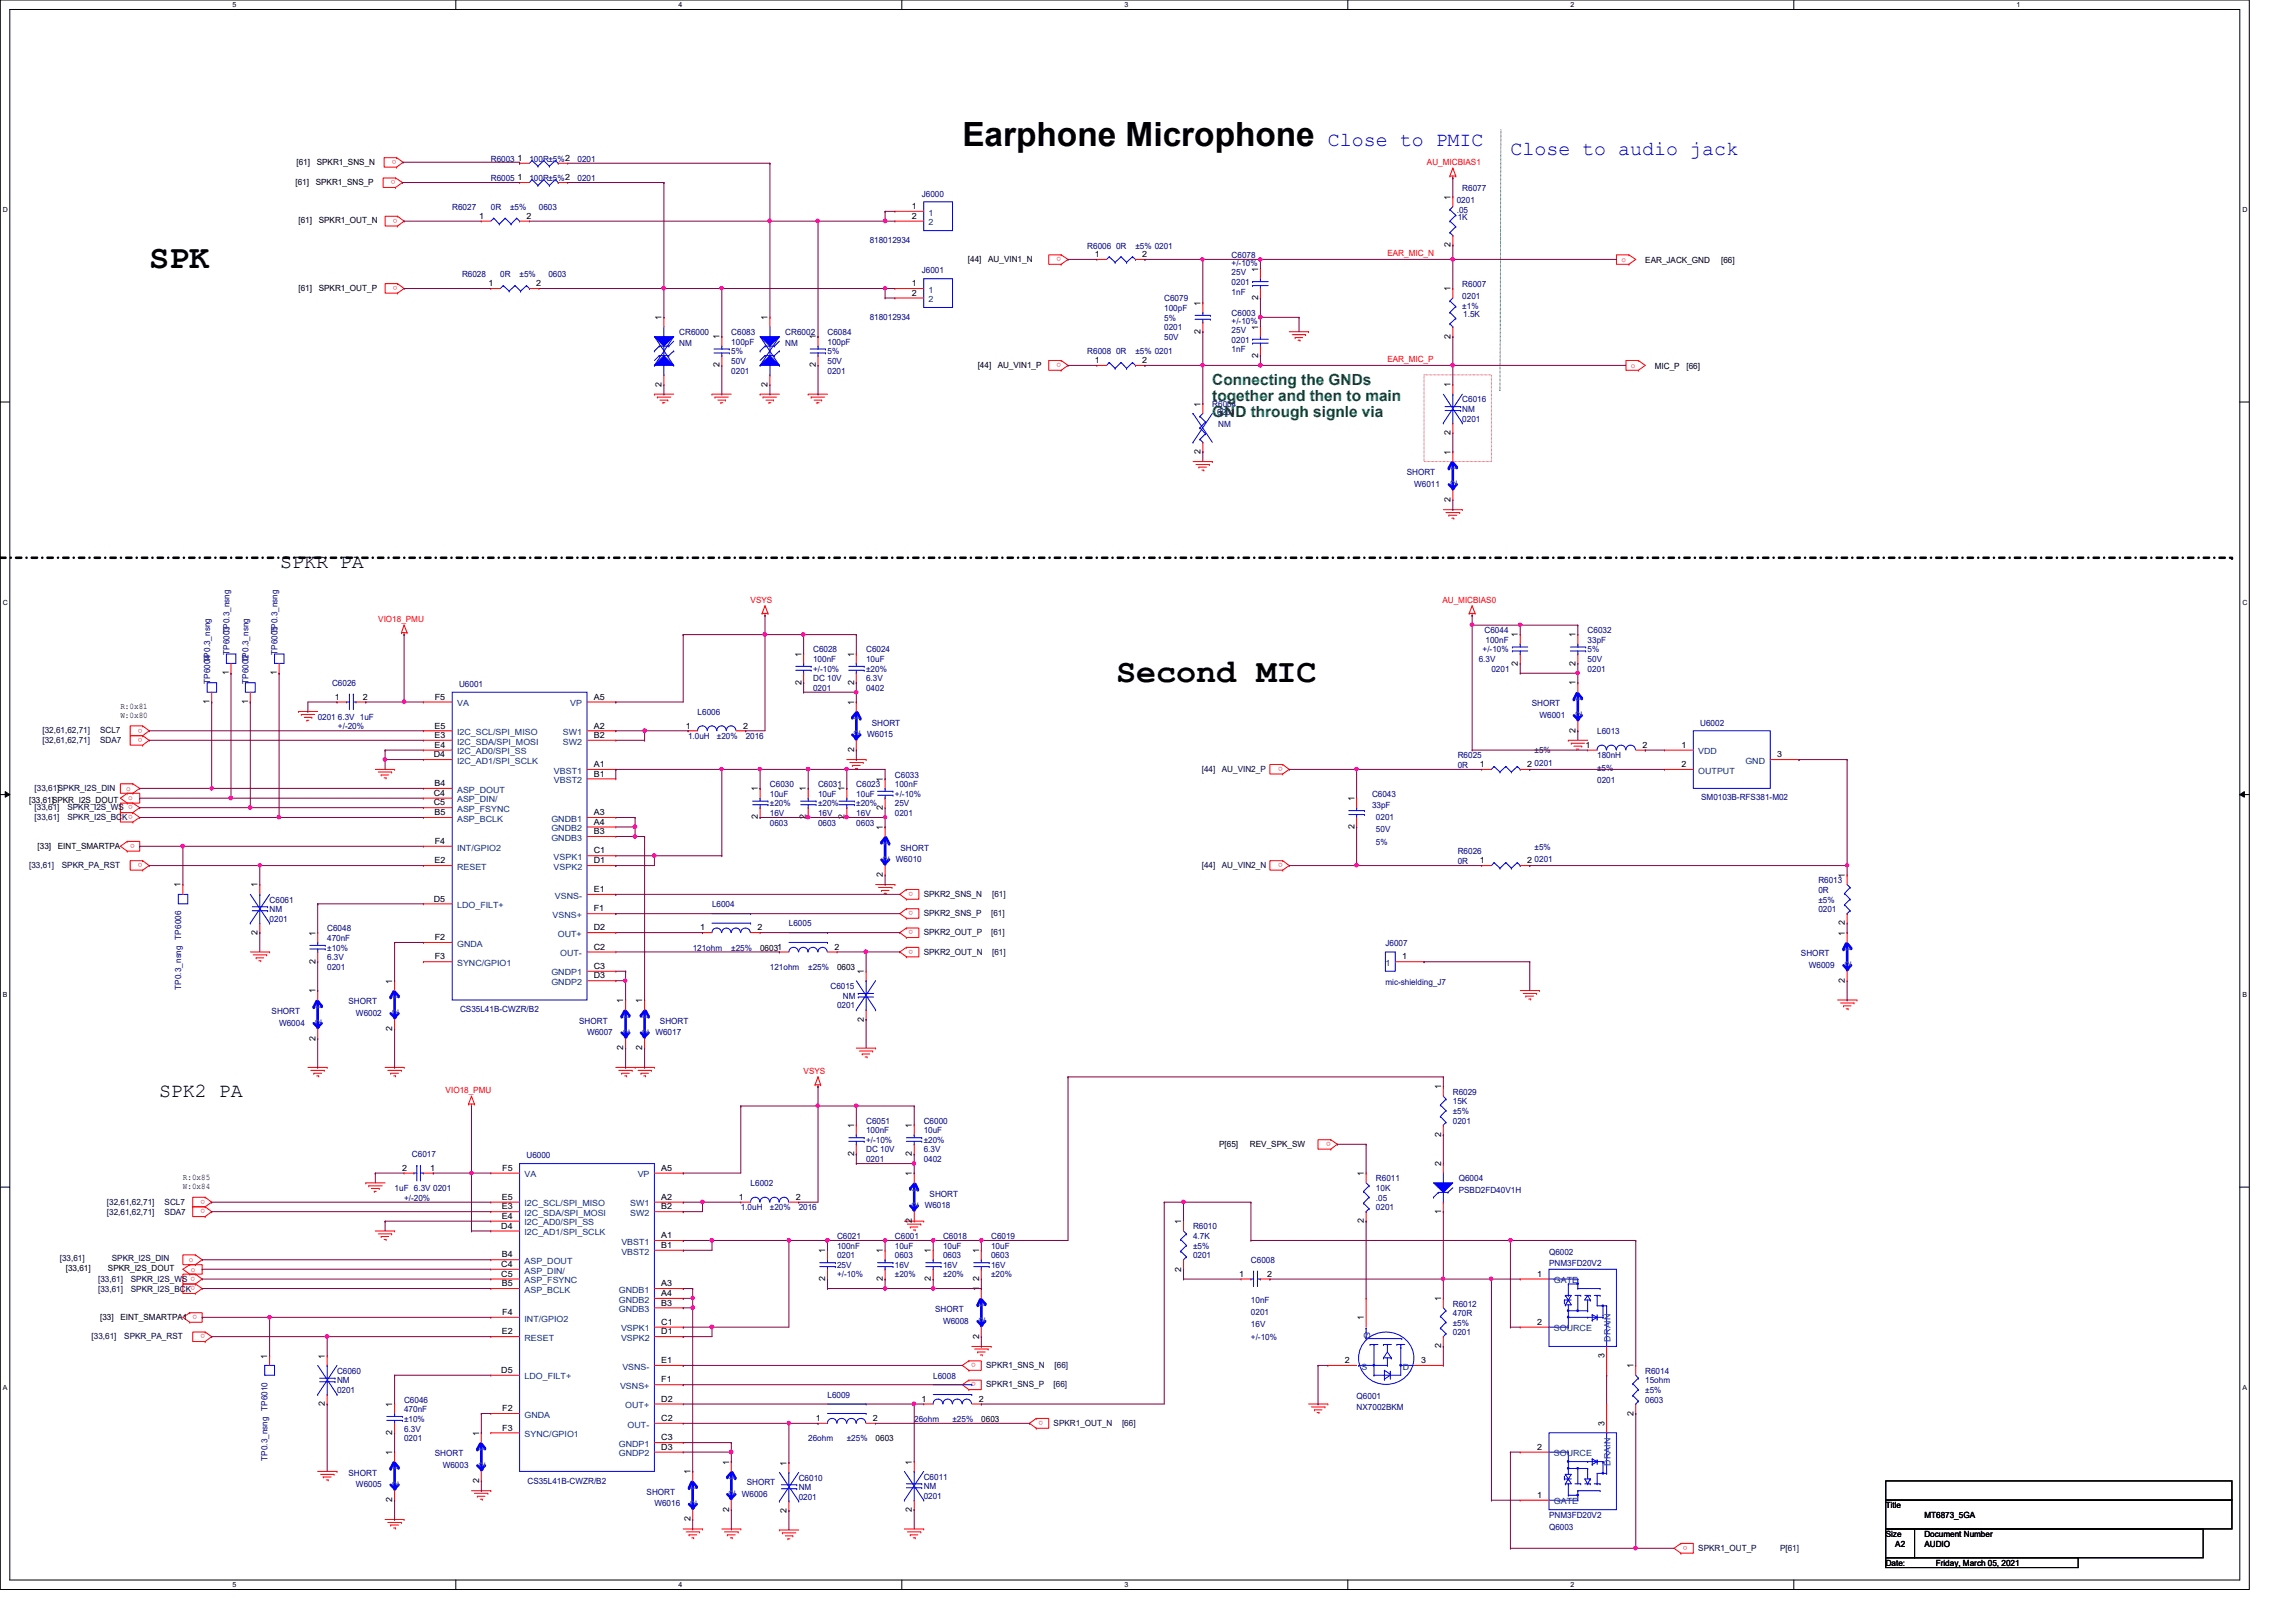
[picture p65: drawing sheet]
<svg xmlns="http://www.w3.org/2000/svg" width="297mm" height="210mm" viewBox="0 0 297 210" stroke-linecap="round" stroke-linejoin="round" font-family="sans-serif">
<defs><g id="words">
<g font-size="4.3">
<text x="124.5" y="18.9">Earphone Microphone</text>
<text x="19.3" y="34.7">SPK</text>
<text x="144.4" y="88.2">Second MIC</text>
</g>
<g font-size="2.6" fill="#00f">
<text x="171.8" y="18.9">Close to PMIC</text>
<text x="195.4" y="20.1">Close to audio jack</text>
</g>
<g font-size="2.6">
<text x="36.2" y="73.5">SPKR PA</text>
<text x="20.6" y="141.9">SPK2 PA</text>
</g>
<g font-size="2" fill="#008000">
<text x="156.8" y="49.8">Connecting the GNDs</text>
<text x="156.8" y="51.9">together and then to main</text>
<text x="156.8" y="53.9">GND through signle via</text>
</g>
<g font-size="1.1">
<text x="38.2" y="24">[61]</text>
<text x="38.4" y="21.3">[61]</text>
<text x="40.8" y="24">SPKR1_SNS_P</text>
<text x="41" y="21.3">SPKR1_SNS_N</text>
<text x="67" y="20.8">1</text>
<text x="67" y="23.3">1</text>
<text x="38.6" y="28.9">[61]</text>
<text x="41.2" y="28.9">SPKR1_OUT_N</text>
<text x="62" y="28.3">1</text>
<text x="68.1" y="28.3">2</text>
<text x="118" y="27.1">1</text>
<text x="118" y="28.3">2</text>
<text x="187.7" y="25.9" transform="rotate(-90 187.7 25.9)">1</text>
<text x="125.2" y="33.9">[44]</text>
<text x="127.8" y="33.9">AU_VIN1_N</text>
<text x="141.6" y="33.3">1</text>
<text x="147.8" y="33.3">2</text>
<text x="162.8" y="35.2" transform="rotate(-90 162.8 35.2)">1</text>
<text x="187.7" y="32" transform="rotate(-90 187.7 32)">2</text>
<text x="212.8" y="34">EAR_JACK_GND</text>
<text x="222.7" y="34">[66]</text>
<text x="38.6" y="37.6">[61]</text>
<text x="41.2" y="37.6">SPKR1_OUT_P</text>
<text x="63.2" y="37">1</text>
<text x="69.4" y="37">2</text>
<text x="85.6" y="41.4" transform="rotate(-90 85.6 41.4)">1</text>
<text x="99.3" y="41.4" transform="rotate(-90 99.3 41.4)">1</text>
<text x="118" y="37">1</text>
<text x="118" y="38.3">2</text>
<text x="155.3" y="39.5" transform="rotate(-90 155.3 39.5)">1</text>
<text x="162.8" y="38.9" transform="rotate(-90 162.8 38.9)">2</text>
<text x="187.7" y="37.7" transform="rotate(-90 187.7 37.7)">1</text>
<text x="93.1" y="47.5" transform="rotate(-90 93.1 47.5)">2</text>
<text x="93.1" y="43.9" transform="rotate(-90 93.1 43.9)">1</text>
<text x="105.5" y="47.5" transform="rotate(-90 105.5 47.5)">2</text>
<text x="105.5" y="43.9" transform="rotate(-90 105.5 43.9)">1</text>
<text x="126.5" y="47.6">[44]</text>
<text x="129.1" y="47.6">AU_VIN1_P</text>
<text x="141.6" y="47">1</text>
<text x="147.8" y="47">2</text>
<text x="155.3" y="43.2" transform="rotate(-90 155.3 43.2)">2</text>
<text x="162.8" y="46.3" transform="rotate(-90 162.8 46.3)">2</text>
<text x="162.8" y="42.7" transform="rotate(-90 162.8 42.7)">1</text>
<text x="187.7" y="43.8" transform="rotate(-90 187.7 43.8)">2</text>
<text x="214.1" y="47.7">MIC_P</text>
<text x="218.2" y="47.7">[66]</text>
<text x="85.6" y="50" transform="rotate(-90 85.6 50)">2</text>
<text x="99.3" y="50" transform="rotate(-90 99.3 50)">2</text>
<text x="155.3" y="52.6" transform="rotate(-90 155.3 52.6)">1</text>
<text x="187.7" y="50.1" transform="rotate(-90 187.7 50.1)">1</text>
<text x="155.3" y="58.8" transform="rotate(-90 155.3 58.8)">2</text>
<text x="187.7" y="58.8" transform="rotate(-90 187.7 58.8)">1</text>
<text x="187.7" y="56.3" transform="rotate(-90 187.7 56.3)">2</text>
<text x="187.7" y="65" transform="rotate(-90 187.7 65)">2</text>
<text x="196.4" y="82.5" transform="rotate(-90 196.4 82.5)">1</text>
<text x="203.8" y="82.5" transform="rotate(-90 203.8 82.5)">1</text>
<text x="29.6" y="87.4" transform="rotate(-90 29.6 87.4)">1</text>
<text x="35.8" y="87.4" transform="rotate(-90 35.8 87.4)">1</text>
<text x="103.7" y="88.6" transform="rotate(-90 103.7 88.6)">2</text>
<text x="103.7" y="85" transform="rotate(-90 103.7 85)">1</text>
<text x="110.5" y="88.6" transform="rotate(-90 110.5 88.6)">2</text>
<text x="110.5" y="85" transform="rotate(-90 110.5 85)">1</text>
<text x="196.4" y="86.1" transform="rotate(-90 196.4 86.1)">2</text>
<text x="203.8" y="88.7" transform="rotate(-90 203.8 88.7)">1</text>
<text x="203.8" y="86.1" transform="rotate(-90 203.8 86.1)">2</text>
<text x="15.6" y="91.8">R:0x81</text>
<text x="15.6" y="92.9">R:0x80</text>
<text x="27.1" y="91.1" transform="rotate(-90 27.1 91.1)">1</text>
<text x="32.1" y="91.1" transform="rotate(-90 32.1 91.1)">1</text>
<text x="43.3" y="90.6">1</text>
<text x="46.9" y="90.6">2</text>
<text x="56.2" y="95.5">E3</text>
<text x="56.2" y="94.3">E5</text>
<text x="56.3" y="90.6">F5</text>
<text x="76.8" y="94.3">A2</text>
<text x="76.8" y="95.5">B2</text>
<text x="76.8" y="90.6">A5</text>
<text x="88.7" y="94.3">1</text>
<text x="96.1" y="94.3">2</text>
<text x="110.5" y="91.2" transform="rotate(-90 110.5 91.2)">1</text>
<text x="203.8" y="94.9" transform="rotate(-90 203.8 94.9)">2</text>
<text x="56.1" y="98">D4</text>
<text x="56.2" y="101.7">B4</text>
<text x="56.2" y="96.8">E4</text>
<text x="76.8" y="99.3">A1</text>
<text x="76.8" y="100.5">B1</text>
<text x="110.5" y="97.3" transform="rotate(-90 110.5 97.3)">2</text>
<text x="114.2" y="101.1" transform="rotate(-90 114.2 101.1)">1</text>
<text x="191.4" y="99.3">1</text>
<text x="197.6" y="99.3">2</text>
<text x="205.1" y="96.8">1</text>
<text x="212.5" y="96.8">2</text>
<text x="217.5" y="96.8">1</text>
<text x="217.5" y="99.3">2</text>
<text x="229.9" y="98">3</text>
<text x="3.8" y="104">[33,61]SPKR_I2S_DOUT</text>
<text x="56.1" y="103">C4</text>
<text x="56.1" y="104.2">C5</text>
<text x="56.2" y="105.5">B5</text>
<text x="76.8" y="105.5">A3</text>
<text x="76.8" y="106.7">A4</text>
<text x="76.8" y="107.9">B3</text>
<text x="98" y="106" transform="rotate(-90 98 106)">2</text>
<text x="98" y="102.4" transform="rotate(-90 98 102.4)">1</text>
<text x="104.3" y="106" transform="rotate(-90 104.3 106)">2</text>
<text x="104.3" y="102.4" transform="rotate(-90 104.3 102.4)">1</text>
<text x="109.3" y="106" transform="rotate(-90 109.3 106)">2</text>
<text x="109.3" y="102.4" transform="rotate(-90 109.3 102.4)">1</text>
<text x="114.2" y="107.4" transform="rotate(-90 114.2 107.4)">1</text>
<text x="114.2" y="104.8" transform="rotate(-90 114.2 104.8)">2</text>
<text x="175.2" y="107.3" transform="rotate(-90 175.2 107.3)">2</text>
<text x="175.2" y="103.6" transform="rotate(-90 175.2 103.6)">1</text>
<text x="4.9" y="109.8">[33]</text>
<text x="7.5" y="109.8">EINT_SMARTPA</text>
<text x="56.2" y="111.7">E2</text>
<text x="56.3" y="109.2">F4</text>
<text x="76.8" y="110.4">C1</text>
<text x="76.8" y="111.7">D1</text>
<text x="114.2" y="113.5" transform="rotate(-90 114.2 113.5)">2</text>
<text x="191.4" y="111.7">1</text>
<text x="197.6" y="111.7">2</text>
<text x="238.7" y="113.6" transform="rotate(-90 238.7 113.6)">1</text>
<text x="23.4" y="114.9" transform="rotate(-90 23.4 114.9)">1</text>
<text x="33.3" y="114.9" transform="rotate(-90 33.3 114.9)">1</text>
<text x="56.1" y="116.7">D5</text>
<text x="76.8" y="117.9">F1</text>
<text x="76.8" y="115.4">E1</text>
<text x="238.7" y="119.8" transform="rotate(-90 238.7 119.8)">2</text>
<text x="33.3" y="121" transform="rotate(-90 33.3 121)">2</text>
<text x="40.8" y="124.7" transform="rotate(-90 40.8 124.7)">2</text>
<text x="40.8" y="121.1" transform="rotate(-90 40.8 121.1)">1</text>
<text x="56.3" y="121.7">F2</text>
<text x="56.3" y="124.2">F3</text>
<text x="76.8" y="125.4">C3</text>
<text x="76.8" y="122.9">C2</text>
<text x="76.8" y="120.4">D2</text>
<text x="90.6" y="120.4">1</text>
<text x="98" y="120.4">2</text>
<text x="98.3" y="123">06031</text>
<text x="107.9" y="122.9">2</text>
<text x="108.3" y="125.5">0603</text>
<text x="181.4" y="124.2">1</text>
<text x="238.7" y="121.1" transform="rotate(-90 238.7 121.1)">1</text>
<text x="40.8" y="128.5" transform="rotate(-90 40.8 128.5)">1</text>
<text x="50.8" y="127.3" transform="rotate(-90 50.8 127.3)">1</text>
<text x="76.8" y="126.6">D3</text>
<text x="80.6" y="129.8" transform="rotate(-90 80.6 129.8)">1</text>
<text x="83.1" y="129.8" transform="rotate(-90 83.1 129.8)">1</text>
<text x="111.8" y="126" transform="rotate(-90 111.8 126)">1</text>
<text x="238.7" y="127.2" transform="rotate(-90 238.7 127.2)">2</text>
<text x="40.8" y="134.7" transform="rotate(-90 40.8 134.7)">2</text>
<text x="50.8" y="133.4" transform="rotate(-90 50.8 133.4)">2</text>
<text x="80.6" y="135.9" transform="rotate(-90 80.6 135.9)">2</text>
<text x="83.1" y="135.9" transform="rotate(-90 83.1 135.9)">2</text>
<text x="111.8" y="132.2" transform="rotate(-90 111.8 132.2)">2</text>
<text x="186.4" y="141" transform="rotate(-90 186.4 141)">1</text>
<text x="110.5" y="149.6" transform="rotate(-90 110.5 149.6)">2</text>
<text x="110.5" y="146" transform="rotate(-90 110.5 146)">1</text>
<text x="118" y="149.6" transform="rotate(-90 118 149.6)">2</text>
<text x="118" y="146" transform="rotate(-90 118 146)">1</text>
<text x="157.7" y="148.4">P[65]</text>
<text x="161.7" y="148.4">REV_SPK_SW</text>
<text x="186.4" y="147.1" transform="rotate(-90 186.4 147.1)">2</text>
<text x="23.7" y="152.7">R:0x85</text>
<text x="23.7" y="153.8">R:0x84</text>
<text x="52" y="151.5">2</text>
<text x="55.7" y="151.5">1</text>
<text x="64.9" y="155.3">E5</text>
<text x="65" y="151.5">F5</text>
<text x="85.6" y="151.5">A5</text>
<text x="85.6" y="155.3">A2</text>
<text x="95.6" y="155.3">1</text>
<text x="103" y="155.3">2</text>
<text x="118" y="152.2" transform="rotate(-90 118 152.2)">1</text>
<text x="176.4" y="152.2" transform="rotate(-90 176.4 152.2)">1</text>
<text x="186.4" y="150.9" transform="rotate(-90 186.4 150.9)">2</text>
<text x="64.9" y="159">D4</text>
<text x="64.9" y="156.5">E3</text>
<text x="64.9" y="157.7">E4</text>
<text x="85.6" y="160.2">A1</text>
<text x="85.6" y="161.5">B1</text>
<text x="85.6" y="156.5">B2</text>
<text x="118" y="158.3" transform="rotate(-90 118 158.3)">2</text>
<text x="152.8" y="158.4" transform="rotate(-90 152.8 158.4)">1</text>
<text x="176.4" y="158.3" transform="rotate(-90 176.4 158.3)">2</text>
<text x="186.4" y="157.1" transform="rotate(-90 186.4 157.1)">1</text>
<text x="8.5" y="164.5">[33,61]</text>
<text x="14" y="164.5">SPKR_I2S_DOUT</text>
<text x="64.9" y="164">C4</text>
<text x="64.9" y="165.2">C5</text>
<text x="64.9" y="162.7">B4</text>
<text x="64.9" y="166.5">B5</text>
<text x="85.6" y="166.5">A3</text>
<text x="85.6" y="167.7">A4</text>
<text x="106.8" y="165.8" transform="rotate(-90 106.8 165.8)">2</text>
<text x="106.8" y="162.1" transform="rotate(-90 106.8 162.1)">1</text>
<text x="114.2" y="165.8" transform="rotate(-90 114.2 165.8)">2</text>
<text x="114.2" y="162.1" transform="rotate(-90 114.2 162.1)">1</text>
<text x="120.4" y="165.8" transform="rotate(-90 120.4 165.8)">2</text>
<text x="120.4" y="162.1" transform="rotate(-90 120.4 162.1)">1</text>
<text x="126.7" y="167.1" transform="rotate(-90 126.7 167.1)">1</text>
<text x="126.7" y="165.8" transform="rotate(-90 126.7 165.8)">2</text>
<text x="126.7" y="162.1" transform="rotate(-90 126.7 162.1)">1</text>
<text x="152.8" y="164.5" transform="rotate(-90 152.8 164.5)">2</text>
<text x="160.3" y="165.2">1</text>
<text x="164" y="165.2">2</text>
<text x="198.9" y="165.2">1</text>
<text x="13" y="170.8">[33]</text>
<text x="15.6" y="170.8">EINT_SMARTPA1</text>
<text x="64.9" y="172.7">E2</text>
<text x="65" y="170.2">F4</text>
<text x="85.6" y="171.4">C1</text>
<text x="85.6" y="172.7">D1</text>
<text x="85.6" y="169">B3</text>
<text x="126.7" y="173.3" transform="rotate(-90 126.7 173.3)">2</text>
<text x="176.4" y="170.9" transform="rotate(-90 176.4 170.9)">1</text>
<text x="186.4" y="168.4" transform="rotate(-90 186.4 168.4)">1</text>
<text x="198.9" y="171.4">2</text>
<text x="34.6" y="175.8" transform="rotate(-90 34.6 175.8)">1</text>
<text x="42" y="175.8" transform="rotate(-90 42 175.8)">1</text>
<text x="64.9" y="177.7">D5</text>
<text x="85.6" y="176.4">E1</text>
<text x="85.6" y="178.9">F1</text>
<text x="174" y="176.4">2</text>
<text x="183.9" y="176.4">3</text>
<text x="186.4" y="174.5" transform="rotate(-90 186.4 174.5)">2</text>
<text x="207.6" y="175.8" transform="rotate(-90 207.6 175.8)">3</text>
<text x="211.3" y="177.1" transform="rotate(-90 211.3 177.1)">1</text>
<text x="42" y="182" transform="rotate(-90 42 182)">2</text>
<text x="50.8" y="185.7" transform="rotate(-90 50.8 185.7)">2</text>
<text x="50.8" y="182" transform="rotate(-90 50.8 182)">1</text>
<text x="62" y="185.8" transform="rotate(-90 62 185.8)">1</text>
<text x="65" y="182.6">F2</text>
<text x="65" y="185.1">F3</text>
<text x="85.6" y="183.9">C2</text>
<text x="85.6" y="181.4">D2</text>
<text x="105.5" y="183.9">1</text>
<text x="112.9" y="183.9">2</text>
<text x="119.2" y="181.4">1</text>
<text x="126.6" y="181.4">2</text>
<text x="127" y="184">0603</text>
<text x="207.6" y="184.5" transform="rotate(-90 207.6 184.5)">3</text>
<text x="211.3" y="183.2" transform="rotate(-90 211.3 183.2)">2</text>
<text x="50.8" y="188.3" transform="rotate(-90 50.8 188.3)">1</text>
<text x="62" y="191.9" transform="rotate(-90 62 191.9)">2</text>
<text x="85.6" y="186.4">C3</text>
<text x="85.6" y="187.6">D3</text>
<text x="89.3" y="190.8" transform="rotate(-90 89.3 190.8)">1</text>
<text x="94.3" y="189.5" transform="rotate(-90 94.3 189.5)">1</text>
<text x="101.8" y="189.7" transform="rotate(-90 101.8 189.7)">1</text>
<text x="113.3" y="186.5">0603</text>
<text x="118" y="189.5" transform="rotate(-90 118 189.5)">1</text>
<text x="198.9" y="187.6">2</text>
<text x="50.8" y="194.4" transform="rotate(-90 50.8 194.4)">2</text>
<text x="89.3" y="196.9" transform="rotate(-90 89.3 196.9)">2</text>
<text x="94.3" y="195.7" transform="rotate(-90 94.3 195.7)">2</text>
<text x="101.8" y="195.8" transform="rotate(-90 101.8 195.8)">2</text>
<text x="118" y="195.7" transform="rotate(-90 118 195.7)">2</text>
<text x="198.9" y="193.8">1</text>
<text x="244" y="195.2">Title</text>
<text x="249" y="196.4">MT6873_5GA</text>
<text x="244" y="198.9">Size</text>
<text x="244" y="202.6">Date:</text>
<text x="245.2" y="200.2">A2</text>
<text x="249" y="198.9">Document Number</text>
<text x="249" y="200.2">AUDIO</text>
<text x="250.4" y="202.6">Friday, March 05, 2021</text>
</g>
<g font-size="1.1" fill="#f00">
<text x="51.2" y="23.3" transform="rotate(180 51.2 23.3)">o</text>
<text x="51.3" y="20.7" transform="rotate(180 51.3 20.7)">o</text>
<text x="184.6" y="21.3">AU_MICBIAS1</text>
<text x="51.4" y="28.3" transform="rotate(180 51.4 28.3)">o</text>
<text x="137.3" y="33.3" transform="rotate(180 137.3 33.3)">o</text>
<text x="179.5" y="33.1">EAR_MIC_N</text>
<text x="209.8" y="33.9">o</text>
<text x="51.4" y="37" transform="rotate(180 51.4 37)">o</text>
<text x="137.3" y="47" transform="rotate(180 137.3 47)">o</text>
<text x="179.5" y="46.8">EAR_MIC_P</text>
<text x="211" y="47.6">o</text>
<text x="97.1" y="78">VSYS</text>
<text x="186.6" y="78">AU_MICBIAS0</text>
<text x="48.9" y="80.4">VIO18_PMU</text>
<text x="18.5" y="94.3" transform="rotate(180 18.5 94.3)">o</text>
<text x="18.5" y="95.5" transform="rotate(180 18.5 95.5)">o</text>
<text x="165.9" y="99.2" transform="rotate(180 165.9 99.2)">o</text>
<text x="16.3" y="102.4">o</text>
<text x="16.6" y="103.6">o</text>
<text x="17.2" y="104.2" transform="rotate(180 17.2 104.2)">o</text>
<text x="17.2" y="105.5" transform="rotate(180 17.2 105.5)">o</text>
<text x="17.4" y="109.2" transform="rotate(180 17.4 109.2)">o</text>
<text x="18.5" y="111.7" transform="rotate(180 18.5 111.7)">o</text>
<text x="165.9" y="111.7" transform="rotate(180 165.9 111.7)">o</text>
<text x="118.1" y="115.4" transform="rotate(180 118.1 115.4)">o</text>
<text x="118.1" y="117.9" transform="rotate(180 118.1 117.9)">o</text>
<text x="118.1" y="120.4" transform="rotate(180 118.1 120.4)">o</text>
<text x="118.1" y="122.9" transform="rotate(180 118.1 122.9)">o</text>
<text x="57.7" y="141.4">VIO18_PMU</text>
<text x="104" y="138.9">VSYS</text>
<text x="172.2" y="147.8" transform="rotate(180 172.2 147.8)">o</text>
<text x="26.5" y="155.2" transform="rotate(180 26.5 155.2)">o</text>
<text x="26.5" y="156.5" transform="rotate(180 26.5 156.5)">o</text>
<text x="24.4" y="163.3">o</text>
<text x="24.7" y="164.6">o</text>
<text x="25.3" y="165.2" transform="rotate(180 25.3 165.2)">o</text>
<text x="25.3" y="166.5" transform="rotate(180 25.3 166.5)">o</text>
<text x="25.5" y="170.2" transform="rotate(180 25.5 170.2)">o</text>
<text x="26.5" y="172.7" transform="rotate(180 26.5 172.7)">o</text>
<text x="126.2" y="176.4" transform="rotate(180 126.2 176.4)">o</text>
<text x="126.2" y="178.9" transform="rotate(180 126.2 178.9)">o</text>
<text x="135" y="183.9" transform="rotate(180 135 183.9)">o</text>
<text x="218.3" y="200.1" transform="rotate(180 218.3 200.1)">o</text>
</g>
<g font-size="1.1" fill="#000080">
<text x="63.5" y="21">R6003</text>
<text x="63.5" y="23.5">R6005</text>
<text x="68.5" y="21">100R±5%2</text>
<text x="68.5" y="23.5">100R±5%2</text>
<text x="74.7" y="21">0201</text>
<text x="74.7" y="23.5">0201</text>
<text x="58.5" y="27.2">R6027</text>
<text x="63.5" y="27.2">0R</text>
<text x="66" y="27.2">±5%</text>
<text x="69.7" y="27.2">0603</text>
<text x="119.2" y="25.4">J6000</text>
<text x="188.5" y="27.6">.05</text>
<text x="188.5" y="26.3">0201</text>
<text x="188.6" y="28.5">1K</text>
<text x="189.2" y="24.7">R6077</text>
<text x="59.8" y="35.9">R6028</text>
<text x="64.7" y="35.9">0R</text>
<text x="67.2" y="35.9">±5%</text>
<text x="70.9" y="35.9">0603</text>
<text x="112.5" y="31.4">818012934</text>
<text x="119.2" y="35.4">J6001</text>
<text x="140.7" y="32.2">R6006 0R</text>
<text x="146.9" y="32.2">±5% 0201</text>
<text x="159.3" y="33.4">C6078</text>
<text x="159.3" y="35.6">25V</text>
<text x="159.3" y="34.4">+/-10%</text>
<text x="112.5" y="41.4">818012934</text>
<text x="150.6" y="39">C6079</text>
<text x="150.6" y="40.3">100pF</text>
<text x="150.6" y="41.5">5%</text>
<text x="159.3" y="40.9">C6003</text>
<text x="159.3" y="41.9">+/-10%</text>
<text x="159.3" y="38.1">1nF</text>
<text x="159.3" y="36.9">0201</text>
<text x="189.2" y="37.1">R6007</text>
<text x="189.2" y="40">±1%</text>
<text x="189.2" y="38.7">0201</text>
<text x="189.3" y="41">1.5K</text>
<text x="87.9" y="43.3">CR6000</text>
<text x="87.9" y="44.8">NM</text>
<text x="94.6" y="43.3">C6083</text>
<text x="94.6" y="44.6">100pF</text>
<text x="94.6" y="47.1">50V</text>
<text x="94.6" y="45.8">5%</text>
<text x="101.6" y="43.3">CR6002</text>
<text x="101.6" y="44.8">NM</text>
<text x="107.1" y="43.3">C6084</text>
<text x="107.1" y="44.6">100pF</text>
<text x="107.1" y="47.1">50V</text>
<text x="107.1" y="45.8">5%</text>
<text x="140.7" y="45.8">R6008 0R</text>
<text x="146.9" y="45.8">±5% 0201</text>
<text x="150.6" y="42.8">0201</text>
<text x="150.6" y="44">50V</text>
<text x="159.3" y="45.6">1nF</text>
<text x="159.3" y="44.4">0201</text>
<text x="159.3" y="43.1">25V</text>
<text x="94.6" y="48.3">0201</text>
<text x="107.1" y="48.3">0201</text>
<text x="156.8" y="52.7">R6004</text>
<text x="157.5" y="53.7">0201</text>
<text x="189.2" y="52.1">C6016</text>
<text x="189.2" y="53.3">NM</text>
<text x="157.6" y="55.3">NM</text>
<text x="189.2" y="54.6">0201</text>
<text x="182" y="61.5">SHORT</text>
<text x="183" y="63">W6011</text>
<text x="29.7" y="82" transform="rotate(-90 29.7 82)">TP0.3_nsng</text>
<text x="35.9" y="82" transform="rotate(-90 35.9 82)">TP0.3_nsng</text>
<text x="192.1" y="82">C6044</text>
<text x="192.2" y="83.2">100nF</text>
<text x="205.4" y="82">C6032</text>
<text x="205.4" y="83.2">33pF</text>
<text x="27.2" y="88.5" transform="rotate(-90 27.2 88.5)">TP6004</text>
<text x="27.2" y="85.7" transform="rotate(-90 27.2 85.7)">TP0.3_nsng</text>
<text x="29.7" y="84.8" transform="rotate(-90 29.7 84.8)">TP6003</text>
<text x="32.2" y="88.5" transform="rotate(-90 32.2 88.5)">TP6002</text>
<text x="32.2" y="85.7" transform="rotate(-90 32.2 85.7)">TP0.3_nsng</text>
<text x="35.9" y="84.8" transform="rotate(-90 35.9 84.8)">TP6005</text>
<text x="43" y="88.8">C6026</text>
<text x="59.4" y="88.9">U6001</text>
<text x="105.2" y="84.4">C6028</text>
<text x="105.2" y="85.7">100nF</text>
<text x="105.2" y="89.4">0201</text>
<text x="105.2" y="88.2">DC 10V</text>
<text x="105.2" y="86.9">+/-10%</text>
<text x="112.1" y="84.4">C6024</text>
<text x="112.1" y="85.7">10uF</text>
<text x="112.1" y="89.4">0402</text>
<text x="112.1" y="88.2">6.3V</text>
<text x="112.1" y="86.9">±20%</text>
<text x="191.3" y="85.7">6.3V</text>
<text x="191.8" y="84.4">+/-10%</text>
<text x="193" y="86.9">0201</text>
<text x="205.4" y="86.9">0201</text>
<text x="205.4" y="85.7">50V</text>
<text x="205.4" y="84.4">5%</text>
<text x="41.1" y="93.1">0201 6.3V 1uF</text>
<text x="43.7" y="94.4">+/-20%</text>
<text x="89" y="95.6">1.0uH</text>
<text x="90.3" y="92.5">L6006</text>
<text x="92.7" y="95.6">±20%</text>
<text x="96.5" y="95.6">2016</text>
<text x="112.2" y="95.4">W6015</text>
<text x="112.8" y="93.9">SHORT</text>
<text x="198.2" y="91.4">SHORT</text>
<text x="199.2" y="92.9">W6001</text>
<text x="206.6" y="95">L6013</text>
<text x="220" y="93.9">U6002</text>
<text x="99.6" y="101.9">C6030</text>
<text x="105.8" y="101.9">C6031</text>
<text x="110.8" y="101.9">C6023</text>
<text x="115.8" y="100.6">C6033</text>
<text x="115.8" y="101.9">100nF</text>
<text x="188.6" y="98.1">R6025</text>
<text x="188.6" y="99.4">0R</text>
<text x="198.5" y="97.5">±5%</text>
<text x="198.5" y="99.1">0201</text>
<text x="206.6" y="98.1">180nH</text>
<text x="206.6" y="99.7">±5%</text>
<text x="206.6" y="101.3">0201</text>
<text x="99.6" y="103.1">10uF</text>
<text x="99.6" y="106.8">0603</text>
<text x="99.6" y="105.6">16V</text>
<text x="99.6" y="104.4">±20%</text>
<text x="105.8" y="103.1">10uF</text>
<text x="105.8" y="106.8">0603</text>
<text x="105.8" y="105.6">16V</text>
<text x="105.8" y="104.4">±20%</text>
<text x="110.8" y="103.1">10uF</text>
<text x="110.8" y="106.8">0603</text>
<text x="110.8" y="105.6">16V</text>
<text x="110.8" y="104.4">±20%</text>
<text x="115.8" y="105.6">0201</text>
<text x="115.8" y="104.4">25V</text>
<text x="115.8" y="103.1">+/-10%</text>
<text x="177.5" y="103.1">C6043</text>
<text x="177.5" y="104.6">33pF</text>
<text x="178" y="106.1">0201</text>
<text x="178" y="107.7">50V</text>
<text x="220.1" y="103.6">SM0103B-RFS381-M02</text>
<text x="115.9" y="111.5">W6010</text>
<text x="116.5" y="110.1">SHORT</text>
<text x="178" y="109.3">5%</text>
<text x="188.6" y="110.6">R6026</text>
<text x="188.6" y="111.8">0R</text>
<text x="198.5" y="109.9">±5%</text>
<text x="198.5" y="111.5">0201</text>
<text x="34.9" y="116.8">C6061</text>
<text x="34.9" y="118">NM</text>
<text x="34.9" y="119.3">0201</text>
<text x="92.1" y="117.4">L6004</text>
<text x="102.1" y="119.9">L6005</text>
<text x="235.2" y="114.3">R6013</text>
<text x="235.2" y="115.5">0R</text>
<text x="235.2" y="116.8">±5%</text>
<text x="235.2" y="118">0201</text>
<text x="42.3" y="120.5">C6048</text>
<text x="42.3" y="121.8">470nF</text>
<text x="42.3" y="125.5">0201</text>
<text x="42.3" y="124.2">6.3V</text>
<text x="42.3" y="123">±10%</text>
<text x="89.6" y="123">121ohm</text>
<text x="94.6" y="123">±25%</text>
<text x="99.6" y="125.5">121ohm</text>
<text x="104.6" y="125.5">±25%</text>
<text x="179.2" y="122.4">J6007</text>
<text x="233" y="123.7">SHORT</text>
<text x="234" y="125.3">W6009</text>
<text x="23.4" y="128.1" transform="rotate(-90 23.4 128.1)">TP0.3_nsng TP6006</text>
<text x="35.1" y="131.2">SHORT</text>
<text x="45.1" y="130">SHORT</text>
<text x="46.1" y="131.5">W6002</text>
<text x="59.5" y="131">CS35L41B-CWZR/B2</text>
<text x="107.4" y="128">C6015</text>
<text x="108.3" y="130.5">0201</text>
<text x="109" y="129.2">NM</text>
<text x="179.2" y="127.5">mic-shielding_J7</text>
<text x="36.1" y="132.7">W6004</text>
<text x="74.9" y="132.5">SHORT</text>
<text x="75.9" y="134">W6007</text>
<text x="84.8" y="134">W6017</text>
<text x="85.4" y="132.5">SHORT</text>
<text x="188" y="141.7">R6029</text>
<text x="188" y="142.9">15K</text>
<text x="53.3" y="149.8">C6017</text>
<text x="68.1" y="149.9">U6000</text>
<text x="112.1" y="145.4">C6051</text>
<text x="112.1" y="146.6">100nF</text>
<text x="112.1" y="149.1">DC 10V</text>
<text x="112.1" y="147.9">+/-10%</text>
<text x="119.5" y="145.4">C6000</text>
<text x="119.5" y="146.6">10uF</text>
<text x="119.5" y="149.1">6.3V</text>
<text x="119.5" y="147.9">±20%</text>
<text x="188" y="144.2">±5%</text>
<text x="188" y="145.4">0201</text>
<text x="51.1" y="154.1">1uF 6.3V 0201</text>
<text x="52.3" y="155.4">+/-20%</text>
<text x="97.1" y="153.5">L6002</text>
<text x="112.1" y="150.4">0201</text>
<text x="119.5" y="150.4">0402</text>
<text x="120.3" y="154.9">SHORT</text>
<text x="178" y="152.9">R6011</text>
<text x="178" y="154.1">10K</text>
<text x="178" y="155.4">.05</text>
<text x="188.7" y="152.9">Q6004</text>
<text x="188.7" y="154.4">PSBD2FD40V1H</text>
<text x="95.8" y="156.6">1.0uH</text>
<text x="99.6" y="156.6">±20%</text>
<text x="103.3" y="156.6">2016</text>
<text x="108.3" y="160.4">C6021</text>
<text x="108.3" y="161.6">100nF</text>
<text x="115.8" y="160.4">C6001</text>
<text x="115.8" y="161.6">10uF</text>
<text x="119.6" y="156.4">W6018</text>
<text x="122" y="160.4">C6018</text>
<text x="122" y="161.6">10uF</text>
<text x="128.2" y="160.4">C6019</text>
<text x="128.2" y="161.6">10uF</text>
<text x="154.3" y="159.1">R6010</text>
<text x="154.3" y="160.4">4.7K</text>
<text x="154.3" y="161.6">±5%</text>
<text x="178" y="156.6">0201</text>
<text x="108.3" y="162.9">0201</text>
<text x="108.3" y="164.1">25V</text>
<text x="108.3" y="165.3">+/-10%</text>
<text x="115.8" y="162.9">0603</text>
<text x="115.8" y="164.1">16V</text>
<text x="115.8" y="165.3">±20%</text>
<text x="122" y="162.9">0603</text>
<text x="122" y="164.1">16V</text>
<text x="122" y="165.3">±20%</text>
<text x="128.2" y="162.9">0603</text>
<text x="128.2" y="164.1">16V</text>
<text x="128.2" y="165.3">±20%</text>
<text x="154.3" y="162.9">0201</text>
<text x="161.8" y="163.4">C6008</text>
<text x="200.4" y="162.3">Q6002</text>
<text x="200.4" y="163.8">PNM3FD20V2</text>
<text x="121" y="169.8">SHORT</text>
<text x="122" y="171.3">W6008</text>
<text x="161.8" y="168.6">10nF</text>
<text x="161.8" y="170.2">0201</text>
<text x="161.8" y="171.8">16V</text>
<text x="161.8" y="173.4">+/-10%</text>
<text x="188" y="169.1">R6012</text>
<text x="188" y="170.3">470R</text>
<text x="188" y="171.5">±5%</text>
<text x="188" y="172.8">0201</text>
<text x="43.6" y="177.8">C6060</text>
<text x="43.6" y="179">NM</text>
<text x="120.7" y="178.4">L6008</text>
<text x="212.8" y="177.8">R6014</text>
<text x="212.8" y="179">15ohm</text>
<text x="43.6" y="180.3">0201</text>
<text x="52.3" y="181.5">C6046</text>
<text x="52.3" y="182.8">470nF</text>
<text x="52.3" y="185.3">6.3V</text>
<text x="52.3" y="184">±10%</text>
<text x="107.1" y="180.9">L6009</text>
<text x="118.3" y="184">26ohm</text>
<text x="123.2" y="184">±25%</text>
<text x="175.5" y="182.5">NX7002BKM</text>
<text x="175.5" y="181">Q6001</text>
<text x="212.8" y="180.3">±5%</text>
<text x="212.8" y="181.5">0603</text>
<text x="34.6" y="189" transform="rotate(-90 34.6 189)">TP0.3_nsng TP6010</text>
<text x="45.1" y="191">SHORT</text>
<text x="52.3" y="186.5">0201</text>
<text x="56.3" y="188.5">SHORT</text>
<text x="57.3" y="190">W6003</text>
<text x="68.2" y="192">CS35L41B-CWZR/B2</text>
<text x="103.3" y="191.6">C6010</text>
<text x="104.6" y="186.5">26ohm</text>
<text x="109.6" y="186.5">±25%</text>
<text x="119.5" y="191.5">C6011</text>
<text x="46.1" y="192.4">W6005</text>
<text x="83.6" y="193.5">SHORT</text>
<text x="84.7" y="194.9">W6016</text>
<text x="96" y="193.7">W6006</text>
<text x="96.6" y="192.2">SHORT</text>
<text x="103.3" y="192.8">NM</text>
<text x="103.3" y="194.1">0201</text>
<text x="119.5" y="192.7">NM</text>
<text x="119.5" y="194">0201</text>
<text x="200.4" y="198">Q6003</text>
<text x="200.4" y="196.4">PNM3FD20V2</text>
</g>
<g font-size="1.1" fill="#004080">
<text x="120.1" y="27.9">1</text>
<text x="120.1" y="29.2">2</text>
<text x="120.1" y="37.9">1</text>
<text x="120.1" y="39.1">2</text>
<text x="188.5" y="62.8" transform="rotate(-90 188.5 62.8)">2</text>
<text x="188.5" y="61" transform="rotate(-90 188.5 61)">1</text>
<text x="59.1" y="95.1">I2C_SCL/SPI_MISO</text>
<text x="59.1" y="91.4">VA</text>
<text x="72.8" y="95.1">SW1</text>
<text x="73.8" y="91.4">VP</text>
<text x="111.3" y="95.2" transform="rotate(-90 111.3 95.2)">2</text>
<text x="111.3" y="93.3" transform="rotate(-90 111.3 93.3)">1</text>
<text x="204.6" y="92.7" transform="rotate(-90 204.6 92.7)">2</text>
<text x="204.6" y="90.8" transform="rotate(-90 204.6 90.8)">1</text>
<text x="59.1" y="98.8">I2C_AD1/SPI_SCLK</text>
<text x="59.1" y="96.4">I2C_SDA/SPI_MOSI</text>
<text x="59.1" y="97.6">I2C_AD0/SPI_SS</text>
<text x="71.7" y="100.1">VBST1</text>
<text x="71.7" y="101.3">VBST2</text>
<text x="72.8" y="96.4">SW2</text>
<text x="219.7" y="97.6">VDD</text>
<text x="219.7" y="100.1">OUTPUT</text>
<text x="225.8" y="98.8">GND</text>
<text x="59.1" y="102.6">ASP_DOUT</text>
<text x="59.1" y="106.3">ASP_BCLK</text>
<text x="59.1" y="103.8">ASP_DIN/</text>
<text x="59.1" y="105.1">ASP_FSYNC</text>
<text x="71.3" y="106.3">GNDB1</text>
<text x="71.3" y="107.6">GNDB2</text>
<text x="59.1" y="112.6">RESET</text>
<text x="59.1" y="110.1">INT/GPIO2</text>
<text x="71.3" y="108.8">GNDB3</text>
<text x="71.6" y="111.3">VSPK1</text>
<text x="71.6" y="112.6">VSPK2</text>
<text x="115" y="111.4" transform="rotate(-90 115 111.4)">2</text>
<text x="115" y="109.5" transform="rotate(-90 115 109.5)">1</text>
<text x="59.1" y="117.5">LDO_FILT+</text>
<text x="71.5" y="118.8">VSNS+</text>
<text x="71.8" y="116.3">VSNS-</text>
<text x="59.1" y="122.5">GNDA</text>
<text x="59.1" y="125">SYNC/GPIO1</text>
<text x="72.2" y="121.2">OUT+</text>
<text x="72.5" y="123.7">OUT-</text>
<text x="179.2" y="125">1</text>
<text x="239.5" y="125.1" transform="rotate(-90 239.5 125.1)">2</text>
<text x="239.5" y="123.2" transform="rotate(-90 239.5 123.2)">1</text>
<text x="41.6" y="130.7" transform="rotate(-90 41.6 130.7)">1</text>
<text x="51.6" y="131.3" transform="rotate(-90 51.6 131.3)">2</text>
<text x="51.6" y="129.5" transform="rotate(-90 51.6 129.5)">1</text>
<text x="71.3" y="126.2">GNDP1</text>
<text x="71.3" y="127.5">GNDP2</text>
<text x="81.4" y="132" transform="rotate(-90 81.4 132)">1</text>
<text x="83.9" y="132" transform="rotate(-90 83.9 132)">1</text>
<text x="41.6" y="132.5" transform="rotate(-90 41.6 132.5)">2</text>
<text x="81.4" y="133.8" transform="rotate(-90 81.4 133.8)">2</text>
<text x="83.9" y="133.8" transform="rotate(-90 83.9 133.8)">2</text>
<text x="67.9" y="152.4">VA</text>
<text x="82.5" y="152.4">VP</text>
<text x="118.8" y="154.3" transform="rotate(-90 118.8 154.3)">1</text>
<text x="67.9" y="159.9">I2C_AD1/SPI_SCLK</text>
<text x="67.9" y="157.4">I2C_SDA/SPI_MOSI</text>
<text x="67.9" y="158.6">I2C_AD0/SPI_SS</text>
<text x="67.9" y="156.1">I2C_SCL/SPI_MISO</text>
<text x="80.4" y="161.1">VBST1</text>
<text x="81.5" y="156.1">SW1</text>
<text x="81.5" y="157.4">SW2</text>
<text x="118.8" y="156.2" transform="rotate(-90 118.8 156.2)">2</text>
<text x="67.9" y="163.6">ASP_DOUT</text>
<text x="67.9" y="167.3">ASP_BCLK</text>
<text x="67.9" y="164.8">ASP_DIN/</text>
<text x="67.9" y="166.1">ASP_FSYNC</text>
<text x="80" y="167.3">GNDB1</text>
<text x="80.4" y="162.3">VBST2</text>
<text x="201" y="166.1">GATE</text>
<text x="67.9" y="173.5">RESET</text>
<text x="67.9" y="171">INT/GPIO2</text>
<text x="80" y="168.6">GNDB2</text>
<text x="80" y="169.8">GNDB3</text>
<text x="80.3" y="172.3">VSPK1</text>
<text x="80.3" y="173.5">VSPK2</text>
<text x="127.5" y="171.1" transform="rotate(-90 127.5 171.1)">2</text>
<text x="127.5" y="169.3" transform="rotate(-90 127.5 169.3)">1</text>
<text x="177.2" y="173.3" transform="rotate(-90 177.2 173.3)">G</text>
<text x="201" y="172.3">SOURCE</text>
<text x="208.4" y="173.6" transform="rotate(-90 208.4 173.6)">DRAIN</text>
<text x="67.9" y="178.5">LDO_FILT+</text>
<text x="80.2" y="179.7">VSNS+</text>
<text x="80.5" y="177.2">VSNS-</text>
<text x="176.1" y="177.2">S</text>
<text x="181.5" y="177.2">D</text>
<text x="67.9" y="183.5">GNDA</text>
<text x="67.9" y="186">SYNC/GPIO1</text>
<text x="80.9" y="182.2">OUT+</text>
<text x="81.2" y="184.7">OUT-</text>
<text x="51.6" y="190.4" transform="rotate(-90 51.6 190.4)">1</text>
<text x="62.8" y="189.8" transform="rotate(-90 62.8 189.8)">2</text>
<text x="62.8" y="188" transform="rotate(-90 62.8 188)">1</text>
<text x="80" y="187.2">GNDP1</text>
<text x="80" y="188.5">GNDP2</text>
<text x="95.1" y="191.7" transform="rotate(-90 95.1 191.7)">1</text>
<text x="201" y="188.5">SOURCE</text>
<text x="208.4" y="189.7" transform="rotate(-90 208.4 189.7)">DRAIN</text>
<text x="51.6" y="192.3" transform="rotate(-90 51.6 192.3)">2</text>
<text x="90.1" y="194.7" transform="rotate(-90 90.1 194.7)">2</text>
<text x="90.1" y="192.9" transform="rotate(-90 90.1 192.9)">1</text>
<text x="95.1" y="193.5" transform="rotate(-90 95.1 193.5)">2</text>
<text x="201" y="194.7">GATE</text>
</g>
<g font-size="1.1" fill="#000040">
<text x="5.5" y="94.9">[32,61,62,71]</text>
<text x="13" y="94.9">SCL7</text>
<text x="5.5" y="96.1">[32,61,62,71]</text>
<text x="13" y="96.1">SDA7</text>
<text x="155.5" y="99.9">[44]</text>
<text x="158.1" y="99.9">AU_VIN2_P</text>
<text x="4.5" y="104.9">[33,61]</text>
<text x="4.5" y="106.1">[33,61]</text>
<text x="4.5" y="102.4">[33,61]SPKR_I2S_DIN</text>
<text x="8.7" y="104.9">SPKR_I2S_WS</text>
<text x="8.7" y="106.1">SPKR_I2S_BCK</text>
<text x="3.8" y="112.3">[33,61]</text>
<text x="8" y="112.3">SPKR_PA_RST</text>
<text x="155.5" y="112.3">[44]</text>
<text x="158.1" y="112.3">AU_VIN2_N</text>
<text x="119.5" y="116">SPKR2_SNS_N</text>
<text x="119.5" y="118.5">SPKR2_SNS_P</text>
<text x="128.2" y="118.5">[61]</text>
<text x="128.4" y="116">[61]</text>
<text x="119.5" y="121">SPKR2_OUT_P</text>
<text x="119.5" y="123.5">SPKR2_OUT_N</text>
<text x="128.2" y="121">[61]</text>
<text x="128.4" y="123.5">[61]</text>
<text x="13.8" y="156">[32,61,62,71]</text>
<text x="21.3" y="156">SCL7</text>
<text x="13.8" y="157.2">[32,61,62,71]</text>
<text x="21.3" y="157.2">SDA7</text>
<text x="7.7" y="163.2">[33,61]</text>
<text x="12.7" y="165.9">[33,61]</text>
<text x="12.7" y="167.2">[33,61]</text>
<text x="14.5" y="163.2">SPKR_I2S_DIN</text>
<text x="16.9" y="165.9">SPKR_I2S_WS</text>
<text x="16.9" y="167.2">SPKR_I2S_BCK</text>
<text x="11.8" y="173.3">[33,61]</text>
<text x="16.1" y="173.3">SPKR_PA_RST</text>
<text x="127.6" y="177">SPKR1_SNS_N</text>
<text x="127.6" y="179.5">SPKR1_SNS_P</text>
<text x="136.3" y="179.5">[66]</text>
<text x="136.4" y="177">[66]</text>
<text x="136.3" y="184.5">SPKR1_OUT_N</text>
<text x="145.2" y="184.5">[66]</text>
<text x="219.7" y="200.7">SPKR1_OUT_P</text>
<text x="230.3" y="200.7">P[61]</text>
</g>
<g font-size=".9">
<text x="30.1" y=".9">5</text>
<text x="87.8" y=".9">4</text>
<text x="145.5" y=".9">3</text>
<text x="203.2" y=".9">2</text>
<text x="260.9" y=".9">1</text>
<text x=".4" y="27.4">D</text>
<text x="290.1" y="27.4">D</text>
<text x=".4" y="78.2">C</text>
<text x="290.1" y="78.2">C</text>
<text x=".4" y="129">B</text>
<text x="290.1" y="129">B</text>
<text x=".4" y="179.8">A</text>
<text x="290.1" y="179.8">A</text>
<text x="30.1" y="205.4">5</text>
<text x="87.8" y="205.4">4</text>
<text x="145.5" y="205.4">3</text>
<text x="203.2" y="205.4">2</text>
</g>
</g></defs>
<path d="M0 0h291v205.7h-291zM1.3 1.2h288.5v203.3h-288.5z" fill="none" stroke="#000" stroke-width=".13"/>
<g fill="#fff">
<path d="M30.1 .1h.5v1h-.5z"/>
<path d="M30.1 204.6h.5v1h-.5z"/>
</g>
<path d="M59 0v1.2M59 204.5v1.2" fill="none" stroke="#000" stroke-width=".13"/>
<g fill="#fff">
<path d="M87.8 .1h.5v1h-.5z"/>
<path d="M87.8 204.6h.5v1h-.5z"/>
</g>
<path d="M116.7 0v1.2M116.7 204.5v1.2" fill="none" stroke="#000" stroke-width=".13"/>
<g fill="#fff">
<path d="M145.5 .1h.5v1h-.5z"/>
<path d="M145.5 204.6h.5v1h-.5z"/>
</g>
<path d="M174.4 0v1.2M174.4 204.5v1.2" fill="none" stroke="#000" stroke-width=".13"/>
<g fill="#fff">
<path d="M203.2 .1h.5v1h-.5z"/>
<path d="M203.2 204.6h.5v1h-.5z"/>
</g>
<path d="M232.1 0v1.2M232.1 204.5v1.2" fill="none" stroke="#000" stroke-width=".13"/>
<g fill="#fff">
<path d="M260.9 .1h.5v1h-.5z"/>
<path d="M.4 26.6h.6v1h-.6z"/>
<path d="M290.1 26.6h.6v1h-.6z"/>
<path d="M.4 77.4h.6v1h-.6z"/>
<path d="M290.1 77.4h.6v1h-.6z"/>
</g>
<path d="M0 52h1.3M289.8 52h1.2" fill="none" stroke="#000" stroke-width=".13"/>
<g fill="#fff">
<path d="M.4 128.2h.6v1h-.6z"/>
<path d="M290.1 128.2h.6v1h-.6z"/>
</g>
<path d="M0 102.8h1.3M.7 102.4l.6 .4-.6 .4zM289.8 102.8l.6-.4v.8zM289.8 102.8h1.2" fill="none" stroke="#000" stroke-width=".13"/>
<path d="M.7 102.4l.6 .4-.6 .4zM289.8 102.8l.6-.4v.8z" fill="#000"/>
<g fill="#fff">
<path d="M.4 179h.5v1h-.5z"/>
<path d="M290.1 179h.6v1h-.6z"/>
</g>
<path d="M0 153.6h1.3M289.8 153.6h1.2M244 191.6h44.8v2.5h-44.8zM244 194.1h44.8v3.8h-44.8zM244 197.9h3.7v3.7h-3.7zM247.7 197.9h37.3v3.7h-37.3zM244 201.6h24.9v1.3h-24.9z" fill="none" stroke="#000" stroke-width=".13"/>
<path d="M0 72.2h288.8" fill="none" stroke="#000" stroke-width=".34" stroke-dasharray=".7 .7 0 .7"/>
<circle cx="288.8" cy="72.2" r=".17" fill="#000" stroke-dasharray=".7 .7 0 .7"/>
<path d="M184.2 48.5h8.8v11.2h-8.8z" fill="none" stroke="#ff0080" stroke-width=".13"/>
<path d="M194.2 16.8l-.1 33.7M194.1 50.5h.1" fill="none" stroke="#008000" stroke-width=".13"/>
<g fill="none" stroke="#f00" stroke-width=".13">
<path d="M51.2 24.3h.1M51.2 23h.1M51.2 23h-1.6v1.3h1.6M51.2 23l.9 .6-.9 .7M51.3 21.6h.1M51.3 20.4h.1M51.3 20.4h-1.6v1.2h1.6M51.3 20.4l.9 .6-.9 .6M51.4 37.9h.1M51.4 36.7h.1M51.4 36.7h-1.6v1.2h1.6M51.4 29.3h.1"/>
<path d="M51.4 28h.1M51.4 28h-1.6v1.3h1.6M51.4 36.7l.9 .6-.9 .6M51.4 28l.9 .6-.9 .7M137.3 34.2h.1M137.3 33h.1M137.3 33h-1.6v1.2h1.6M137.3 33l.9 .6-.9 .6M155.6 39.2h.1M155.6 39.2v1.2M187.6 22.8h.1M187.6 22.8h.7"/>
<path d="M188 23h.1M188 21.8h.1M188 22.8v.2M188 21.8l.3 1M188 21.8l-.4 1M188.3 22.8h.1M210.7 33h.1M210.7 34.2h.1M210.7 33h-1.6v1.2h1.6M210.7 33l.9 .6-.9 .6M84.7 51h.1M84.7 51h2.5"/>
<path d="M85 51.4h.1M85 51.4h1.8M85.4 51.8h1M85.8 52.1h.1M85.8 52.1h.2M86.4 51.8h.1M92.1 51h.1M92.1 51h2.5M92.5 51.4h.1M92.5 51.4h1.7M92.9 51.8h.9M93.3 52.1h.1"/>
<path d="M93.3 52.1h.2M93.8 51.8h.1M98.3 51h.1M98.3 51h2.5M98.7 51.4h.1M98.7 51.4h1.8M99.1 51.8h1M99.5 52.1h.1M99.5 52.1h.2M100.1 51.8h.1M104.6 51h.1M104.6 51h2.5"/>
<path d="M104.9 51.4h.1M104.9 51.4h1.8M105.3 51.8h1M105.7 52.1h.1M105.7 52.1h.3M106.3 51.8h.1M137.3 47.9h.1M137.3 46.7h.1M137.3 46.7h-1.6v1.2h1.6M137.3 46.7l.9 .6-.9 .6M154.3 59.7h2.5M155.6 42.9h.1"/>
<path d="M155.6 41.7v1.2M156.8 59.7h.1M166.8 42.9h2.5M167.2 43.3h1.7M167.6 43.7h.1M167.6 43.7h.9M167.9 44h.3M168.2 44h.1M168.9 43.3h.1M169.3 42.9h.1M212 46.7h.1M212 47.9h.1"/>
<path d="M212 46.7h-1.6v1.2h1.6M212 46.7l.8 .6-.8 .6M98.6 79.4h.1M98.6 79.4h.8M99 79.6h.1M99 78.4h.1M99 79.4v.2M99 78.4l-.4 1M99 78.4l.4 1M99.4 79.4h.1M154.7 60.1h1.8M155.1 60.5h.1"/>
<path d="M155.1 60.5h1M155.5 60.8h.2M155.7 60.8h.1M156.5 60.1h.1M186.7 66h2.5M187.1 66.3h1.7M187.4 66.7h.1M187.4 66.7h1.1M187.8 67.1h.3M188.1 67.1h.1M188.8 66.3h.1M189.2 66h.1"/>
<path d="M190.1 79.4h.1M190.1 79.4h.7M190.5 79.6h.1M190.5 78.4h.1M190.5 79.4v.2M190.5 78.4l-.4 1M190.5 78.4l.3 1M190.8 79.4h.1M18.5 95.2h.1M18.5 93.9h.1M18.5 93.9h-1.7v1.3h1.7M18.5 96.4h.1"/>
<path d="M18.5 95.2h-1.7v1.2h1.7M18.5 93.9l.8 .7-.8 .6M18.5 95.2l.8 .6-.8 .6M38.6 92.1h.1M38.6 92.1h2.5M39 92.5h.1M39 92.5h1.7M39.4 92.8h.9M39.7 93.2h.1M39.7 93.2h.3M40.3 92.8h.1M43.6 90.8h.1"/>
<path d="M43.6 90.8h1.2M46.1 90.8h1.2M47.3 90.8h.1M48.6 99.6h2.5M48.9 99.9h1.8M50.7 99.9h.1M51.1 99.6h.1M51.9 81.9h.1M51.9 81.9h.8M52.3 82.1h.1M52.3 80.9h.1M52.3 81.9v.2"/>
<path d="M52.3 80.9l.4 1M52.3 80.9l-.4 1M52.7 81.9h.1M89 94.6h.1M89 94.6h1.3M95.2 94.6h1.3M96.5 94.6h.1M109.6 98.3h2.5M109.9 98.7h1.8M110.3 99.1h.1M110.3 99.1h1M110.7 99.4h.2"/>
<path d="M110.9 99.4h.1M111.7 98.7h.1M112.1 98.3h.1M165.9 98.9h.1M165.9 98.9h-1.6v1.3h1.6M165.9 98.9l.9 .7-.9 .6M202.9 95.8h.1M202.9 95.8h2.5M203.3 96.2h.1M203.3 96.2h1.7M203.6 96.6h1M204 96.9h.1"/>
<path d="M204 96.9h.3M204.6 96.6h.1M16.5 102.7h.1M16.5 103.9h.1M16.5 102.7h1.6v1.2h-1.6M16.5 110.2h.1M16.5 108.9h.1M16.5 108.9h1.6v1.3h-1.6M16.5 102.7l-.9 .6 .9 .6M16.5 108.9l-.9 .6 .9 .7M17.2 101.4h.1M17.2 102.7h.1"/>
<path d="M17.2 101.4h-1.6v1.3h1.6M17.2 105.2h.1M17.2 103.9h.1M17.2 103.9h-1.6v1.3h1.6M17.2 106.4h.1M17.2 105.2h-1.6v1.2h1.6M17.2 101.4l.9 .6-.9 .7M17.2 103.9l.9 .6-.9 .7M17.2 105.2l.9 .6-.9 .6M18.5 112.6h.1M18.5 111.4h.1M18.5 111.4h-1.7v1.2h1.7"/>
<path d="M18.5 111.4l.8 .6-.8 .6M23.7 114.5h.1M23.7 114.5v1.2M49.3 100.3h.1M49.3 100.3h1M49.7 100.7h.2M49.9 100.7h.1M113.3 114.5h2.5M113.7 114.9h1.7M114 115.2h.1M114 115.2h1M114.4 115.6h.2"/>
<path d="M114.5 100.8h.1M114.5 104.5h.1M114.5 100.8v1.2M114.5 103.3v1.2M114.6 115.6h.1M115.4 114.9h.1M115.8 114.5h.1M117.3 116.4h.1M117.3 115.1h.1M117.3 115.1h1.6v1.3h-1.6M117.3 118.8h.1M117.3 117.6h.1"/>
<path d="M117.3 117.6h1.6v1.2h-1.6M117.3 115.1l-.9 .6 .9 .7M117.3 117.6l-.9 .6 .9 .6M165.9 100.2h.1M165.9 112.6h.1M165.9 111.4h.1M165.9 111.4h-1.6v1.2h1.6M165.9 111.4l.9 .6-.9 .6M175.5 103.3h.1M175.5 107h.1M175.5 103.3v1.2M175.5 105.8v1.2"/>
<path d="M32.4 123.2h2.5M32.8 123.6h1.7M33.1 124h.1M33.1 124h1M33.5 124.3h.2M33.7 124.3h.1M34.5 123.6h.1M34.9 123.2h.1M39.8 138.1h2.5M40.2 138.5h1.7M40.6 138.9h.1M40.6 138.9h1"/>
<path d="M41 139.2h.2M41.2 139.2h.1M41.9 138.5h.1M42.3 138.1h.1M49.8 138.1h2.5M50.2 138.5h1.7M50.5 138.9h.1M50.5 138.9h1.1M50.9 139.2h.3M51.2 139.2h.1M51.9 138.5h.1M52.3 138.1h.1"/>
<path d="M79.7 138.1h5M80 138.5h1.8M80.4 138.9h.1M80.4 138.9h1M80.8 139.2h.3M81.1 139.2h.1M81.8 138.5h.1M82.2 138.1h.1M82.5 138.5h1.8M82.9 138.9h.1M82.9 138.9h1M83.3 139.2h.2"/>
<path d="M83.5 139.2h.1M84.3 138.5h.1M84.7 138.1h.1M105.8 139.4h.1M105.8 139.4l-.4 1M105.8 139.4l.4 1M110.8 135.6h2.5M111.2 136h1.7M111.5 136.4h.1M111.5 136.4h1M111.9 136.8h.3M112.2 136.8h.1"/>
<path d="M112.9 136h.1M113.3 135.6h.1M117.3 121.3h.1M117.3 120.1h.1M117.3 120.1h1.6v1.2h-1.6M117.3 123.8h.1M117.3 122.6h.1M117.3 122.6h1.6v1.2h-1.6M117.3 120.1l-.9 .6 .9 .6M117.3 122.6l-.9 .6 .9 .6M196.7 128.2h2.5M197.1 128.6h1.7"/>
<path d="M197.4 128.9h.1M197.4 128.9h1M197.8 129.3h.2M198 129.3h.1M198.8 128.6h.1M199.2 128.2h.1M237.7 129.4h2.5M238.1 129.8h1.8M238.5 130.2h.1M238.5 130.2h1M238.8 130.6h.3M239.1 130.6h.1"/>
<path d="M239.9 129.8h.1M240.2 129.4h.1M26.5 156.2h.1M26.5 154.9h.1M26.5 154.9h-1.6v1.3h1.6M26.5 157.4h.1M26.5 156.2h-1.6v1.2h1.6M26.5 154.9l.9 .7-.9 .6M26.5 156.2l.9 .6-.9 .6M47.3 153.1h.1M47.3 153.1h2.5M47.7 153.5h.1"/>
<path d="M47.7 153.5h1.7M48 153.8h1.1M48.4 154.2h.1M48.4 154.2h.3M48.6 159.3h2.5M48.9 159.7h1.8M49.1 153.8h.1M50.7 159.7h.1M51.1 159.3h.1M60.6 142.9h.1M60.6 142.9h.8M61 143.1h.1"/>
<path d="M61 141.9h.1M61 142.9v.2M61 141.9l.4 1M61 141.9l-.4 1M61.4 142.9h.1M105.4 140.4h.1M105.4 140.4h.8M105.8 140.6h.1M105.8 140.4v.2M106.2 140.4h.1M117 158h2.5M117.4 158.4h1.7"/>
<path d="M117.8 158.8h.1M117.8 158.8h.9M118.1 159.2h.3M118.4 159.2h.1M119.1 158.4h.1M119.5 158h.1M172.2 148.7h.1M172.2 147.5h.1M172.2 147.5h-1.7v1.2h1.7M172.2 147.5l.8 .6-.8 .6M24.6 163.7h.1M24.6 164.9h.1"/>
<path d="M24.6 163.7h1.6v1.2h-1.6M24.6 171.1h.1M24.6 169.9h.1M24.6 169.9h1.6v1.2h-1.6M24.6 163.7l-.9 .6 .9 .6M24.6 169.9l-.9 .6 .9 .6M25.3 162.4h.1M25.3 163.7h.1M25.3 162.4h-1.6v1.3h1.6M25.3 166.2h.1M25.3 164.9h.1M25.3 164.9h-1.6v1.3h1.6"/>
<path d="M25.3 167.4h.1M25.3 166.2h-1.6v1.2h1.6M25.3 162.4l.9 .6-.9 .7M25.3 164.9l.9 .6-.9 .7M25.3 166.2l.9 .6-.9 .6M26.5 173.6h.1M26.5 172.4h.1M26.5 172.4h-1.6v1.2h1.6M26.5 172.4l.9 .6-.9 .6M49.3 160h.1M49.3 160h1M49.7 160.4h.2"/>
<path d="M49.9 160.4h.1M125.3 177.3h.1M125.3 176.1h.1M125.3 176.1h1.7v1.2h-1.7M125.3 179.8h.1M125.3 178.6h.1M125.3 178.6h1.7v1.2h-1.7M125.3 176.1l-.8 .6 .8 .6M125.3 178.6l-.8 .6 .8 .6M125.7 174.2h2.5M126.1 174.6h1.7M126.5 175h.1"/>
<path d="M126.5 175h1M126.8 175.3h.3M127.1 175.3h.1M127.8 174.6h.1M128.2 174.2h.1M160.6 165.5h.1M160.6 165.5h1.2M163.1 165.5h1.2M164.3 165.5h.1M41.1 190.4h2.5M41.5 190.8h1.7M41.8 191.1h.1"/>
<path d="M41.8 191.1h1M42.2 191.5h.3M42.5 191.5h.1M43.2 190.8h.1M43.6 190.4h.1M49.8 196.6h2.5M50.2 197h1.7M50.5 197.4h.1M50.5 197.4h1.1M50.9 197.7h.3M51.2 197.7h.1M51.9 197h.1"/>
<path d="M52.3 196.6h.1M61 192.9h2.5M61.4 193.3h1.7M61.8 193.6h.1M61.8 193.6h.9M62.1 194h.3M62.4 194h.1M63.1 193.3h.1M63.5 192.9h.1M88.4 197.9h2.5M88.8 198.2h1.7M89.2 198.6h.1"/>
<path d="M89.2 198.6h.9M89.5 199h.2M89.7 199h.1M90.5 198.2h.1M90.9 197.9h.1M93.4 197.9h2.4M93.7 198.2h1.8M94.1 198.6h.1M94.1 198.6h1M94.5 199h.2M94.7 199h.1M95.5 198.2h.1"/>
<path d="M95.8 197.9h.1M100.8 198h.1M100.8 198h2.5M101.2 198.4h.1M101.2 198.4h1.8M101.6 198.8h1M101.9 199.1h.1M101.9 199.1h.3M102.6 198.8h.1M117 197.9h2.5M117.4 198.2h1.7M117.8 198.6h.1"/>
<path d="M117.8 198.6h.9M118.1 199h.3M118.4 199h.1M119.1 198.2h.1M119.5 197.9h.1M134.1 184.8h.1M134.1 183.6h.1M134.1 183.6h1.6v1.2h-1.6M134.1 183.6l-.9 .6 .9 .6M169.3 181.7h2.5M169.7 182.1h1.7M170 182.5h.1"/>
<path d="M170 182.5h1M170.4 182.8h.2M170.6 182.8h.1M171.4 182.1h.1M171.8 181.7h.1M217.5 199.7h.1M217.5 199.7h1.6v1.3h-1.6M217.5 199.7l-.9 .7 .9 .6M217.5 201h.1"/>
</g>
<g fill="none" stroke="#00f" stroke-width=".13">
<path d="M154.6 40.8h2M154.6 41.3h2M155.6 40.4h.1M155.6 41.7h.1M155.6 40.4v.4M155.6 41.3v.4M156.6 40.8h.1M156.6 41.3h.1M44.8 90.8h.1M44.8 90.8h.4M45.2 89.8h.1M45.2 89.8v2"/>
<path d="M45.7 89.8h.1M45.7 89.8v2M45.7 90.8h.4M46.1 90.8h.1M91.5 94.5a.61 .61 0 0 0-.7-.6 .61 .61 0 0 0-.5 .7M92.7 94.5a.59 .59 0 0 0-.6-.6 .59 .59 0 0 0-.6 .7M93.9 94.5a.59 .59 0 0 0-.6-.6 .59 .59 0 0 0-.6 .7M95.2 94.5a.61 .61 0 0 0-.6-.6 .61 .61 0 0 0-.6 .7M23.1 115.7h1.2v1.3h-1.2zM113.5 102.4h2M113.5 102.9h2M114.5 102h.1"/>
<path d="M114.5 103.3h.1M114.5 102v.4M114.5 102.9v.4M115.5 102.4h.1M115.5 102.9h.1M174.5 104.9h2M174.5 105.4h2M175.5 104.5h.1M175.5 105.8h.1M175.5 104.5v.4M175.5 105.4v.4M176.5 104.9h.1"/>
<path d="M176.5 105.4h.1M161.8 165.5h.1M161.8 165.5h.4M162.2 164.5h.1M162.2 164.5v2M162.7 164.5h.1M162.7 164.5v2M162.7 165.5h.4M163.1 165.5h.1"/>
</g>
<path d="M110.3 95.1l.4 .4" fill="none" stroke="#00f" stroke-width=".34"/>
<circle cx="110.7" cy="95.5" r=".17" fill="#00f"/>
<path d="M111.3 95.1l-.5 .5" fill="none" stroke="#00f" stroke-width=".34"/>
<circle cx="110.8" cy="95.6" r=".17" fill="#00f"/>
<path d="M110.8 92.5v2.7" fill="none" stroke="#00f" stroke-width=".34"/>
<circle cx="110.8" cy="95.2" r=".17" fill="#00f"/>
<path d="M110.8 92.2l-.5 .6" fill="none" stroke="#00f" stroke-width=".34"/>
<circle cx="110.3" cy="92.8" r=".17" fill="#00f"/>
<path d="M110.9 92.2l.4 .8" fill="none" stroke="#00f" stroke-width=".34"/>
<circle cx="111.3" cy="93" r=".17" fill="#00f"/>
<path d="M110.8 90.8h.1M110.8 97.1h.1M110.8 90.8v1.3M110.8 95.8v1.3" fill="none" stroke="#f00" stroke-width=".13"/>
<g fill="none" stroke="#00f" stroke-width=".13">
<path d="M202.9 170.5h.1M202.9 170.5h3.7M202.9 169.6h2.5M203.7 167.6h.8M204.1 166.8h2.9M204.5 167.6h.1M205 167.6h.7M205.4 170.5h.1M205.4 169.6h.1M205.4 167.6h.1M205.4 167.6l-.4 .6M205.4 167.6l.3 .6"/>
<path d="M205.4 168.2v1.4M205.7 167.6h.1M205.7 168.2h.1M206 170.9h.1M206 170.1h.1M206 170.1v.8M206 170.1l.6 .4M206.2 167.6h.8M206.6 167.6h.1M206.6 170.5h.1M206.6 167.6v1.4M206.6 170.5l-.6 .4"/>
<path d="M207 166.8h.1M207 167.6h.1"/>
</g>
<path d="M202.8 170.4h.1v.1h-.1z" fill-rule="evenodd" fill="#00f"/>
<path d="M202.8 170.4h.1v.1h-.1zM204.1 166.8h.1M204.1 165.5v1.3M205 168.2h.7M205.7 168.2h.1M206.6 169h1.3M207.9 169h.1" fill="none" stroke="#00f" stroke-width=".13"/>
<path d="M207.3 168.9h.1v.1h-.1z" fill-rule="evenodd" fill="#00f"/>
<g fill="none" stroke="#00f" stroke-width=".13">
<path d="M202.4 168.2h.1M202.4 168.6h.1M202.4 168.2h.9M202.4 168.2v.4M202.5 168.9h.1M202.5 167.6h.1M202.5 167.6l.4 .6M202.5 167.6h.8l-.4 .6M202.9 168.2h.1M202.9 166.2h.1M202.9 167.6h.1M202.9 171.7h.1"/>
<path d="M202.9 168.2l.4 .7h-.8M202.9 168.2l-.4 .7M202.9 166.2h1.2M202.9 166.2v1.4M202.9 168.9v2.8M206.6 170.7h.1M206.6 170.1v.6M206.6 170.5h.8M207.3 168.9h.1v.1h-.1zM207.4 169h.1M207.4 170.5h.1M207.4 169v1.5"/>
</g>
<path d="M202.8 169.5h.1v.2h-.1z" fill-rule="evenodd" fill="#00f"/>
<path d="M202.8 169.5h.1v.2h-.1zM204.1 169.6h.1M204.1 167.6v2" fill="none" stroke="#00f" stroke-width=".13"/>
<path d="M204 169.5h.2v.2h-.2z" fill-rule="evenodd" fill="#00f"/>
<path d="M204 169.5h.2v.2h-.2z" fill="none" stroke="#00f" stroke-width=".13"/>
<path d="M204 166l.2 .1-.1 .1z" fill-rule="evenodd" fill="#00f"/>
<g fill="none" stroke="#00f" stroke-width=".13">
<path d="M195.7 83.7h.1M195.7 84.2h.1M195.7 83.7h2M195.7 84.2h2M196.7 83.4h.1M196.7 84.6h.1M196.7 83.4v.3M196.7 84.2v.4M200.4 164.3h8.7v9.9h-8.7zM200.4 165.5h3.7M200.4 171.7h2.5M202.9 171.7h.1"/>
<path d="M204 166l.2 .1-.1 .1zM204.1 165.5h.1M207.9 174.2h.1M207.9 169v5.2"/>
</g>
<path d="M196.7 82.1h.1M196.7 85.9h.1M196.7 82.1v1.3M196.7 84.6v1.3M196.7 171.7h.1M196.7 165.5h.1M196.7 171.7h3.7M196.7 165.5h3.7M207.9 178h.1M207.9 174.2v3.8" fill="none" stroke="#f00" stroke-width=".13"/>
<path d="M41.6 132.4l-.4 .4" fill="none" stroke="#00f" stroke-width=".34"/>
<circle cx="41.2" cy="132.8" r=".17" fill="#00f"/>
<path d="M40.6 132.4l.5 .5" fill="none" stroke="#00f" stroke-width=".34"/>
<circle cx="41.1" cy="132.9" r=".17" fill="#00f"/>
<path d="M41.1 129.8v2.7" fill="none" stroke="#00f" stroke-width=".34"/>
<circle cx="41.1" cy="132.5" r=".17" fill="#00f"/>
<path d="M41.1 129.5l.5 .7" fill="none" stroke="#00f" stroke-width=".34"/>
<circle cx="41.6" cy="130.2" r=".17" fill="#00f"/>
<path d="M41 129.5l-.4 .8" fill="none" stroke="#00f" stroke-width=".34"/>
<circle cx="40.6" cy="130.3" r=".17" fill="#00f"/>
<g fill="none" stroke="#f00" stroke-width=".13">
<path d="M63.5 37.3h.1M63.5 37.3h1.2M68.5 37.3h1.2M69.7 37.3h.1M115.8 37.3h.1M115.8 38.6h.1M115.8 37.3h3.7M115.8 38.6h3.7M188 25.5h.1M188 31.7h.1M188 25.5v1.3M188 30.5v1.2"/>
<path d="M141.9 47.3h.1M141.9 47.3h1.3M146.9 47.3h1.2M148.1 47.3h.1M163.1 42.3h.1M163.1 46h.1M163.1 42.3v1.3M163.1 44.8v1.2M204.1 82.1h.1M204.1 85.9h.1M204.1 82.1v1.3M204.1 84.6v1.3"/>
<path d="M33.6 114.5h.1M33.6 114.5v1.2M33.6 119.5v1.2M191.7 112h.1M191.7 112h1.3M196.7 112h1.2M197.9 112h.1M33.6 120.7h.1M41.1 128.2h.1M41.1 134.4h.1M41.1 128.2v1.2M41.1 133.1v1.3"/>
<path d="M90.9 120.7h.1M90.9 120.7h1.2M97.1 120.7h1.2M98.3 120.7h.1M112.1 125.7h.1M112.1 131.9h.1M112.1 125.7v1.2M112.1 130.7v1.2M110.8 145.6h.1M110.8 149.4h.1M110.8 145.6v1.3M110.8 148.1v1.3"/>
<path d="M186.7 140.6h.1M186.7 146.9h.1M186.7 140.6v1.3M186.7 145.6v1.3M107.1 161.8h.1M107.1 165.5h.1M107.1 161.8v1.2M107.1 164.3v1.2M105.8 184.2h.1M105.8 184.2h1.3M112.1 184.2h1.2M113.3 184.2h.1"/>
</g>
<g fill="none" stroke="#00f" stroke-width=".13">
<path d="M65.1 37h.1M65.1 37l-.4 .3M65.1 37l.8 .7M65.9 37.7h.1M66.6 37h.1M66.6 37l-.7 .7M66.6 37l.7 .7M67.3 37.7h.1M68.1 37h.1M68.1 37l-.8 .7M68.1 37l.4 .3M68.5 37.3h.1"/>
<path d="M119.5 36.1h3.7v3.7h-3.7zM187.6 27.1h.1M187.6 28.6h.1M187.6 30.1h.1M187.6 27.1l.7 .8M187.6 28.6l.7 .7M187.6 30.1l.4 .4M188 30.5h.1M188 26.8l-.4 .3M188.3 27.9h.1M188.3 29.3h.1M188.3 27.9l-.7 .7"/>
<path d="M188.3 29.3l-.7 .8M143.5 46.9h.1M143.5 46.9l-.3 .4M143.5 46.9l.8 .8M144.3 47.7h.1M145 46.9h.1M145 46.9l-.7 .8M145 46.9l.8 .8M145.8 47.7h.1M146.5 46.9h.1M146.5 46.9l-.7 .8M146.5 46.9l.4 .4"/>
<path d="M146.9 47.3h.1M162 43.9h.1M162 44.4h.1M162 43.9h2.1M162 44.4h2.1M163.1 43.6h.1M163.1 44.8h.1M163.1 43.6v.3M163.1 44.4v.4M203.2 83.7h1.9M203.2 84.2h1.9M204.1 83.4h.1"/>
<path d="M204.1 84.6h.1M204.1 83.4v.3M204.1 84.2v.4M205.1 83.7h.1M205.1 84.2h.1M32.4 119.5h.1M32.4 115.7l2.5 3.8M32.6 117.3h2M32.6 117.9h2M33.6 115.7h.1M33.6 119.5h.1M33.6 115.7v1.6"/>
<path d="M33.6 117.9v1.6M34.6 117.3h.1M34.6 117.9h.1M34.9 119.5h.1M34.9 115.7l-2.5 3.8M92.1 119.5h5M92.1 118.2h5M97.1 119.5h.1M97.1 118.2h.1M193.3 111.6h.1M193.3 111.6l-.3 .4M193.3 111.6l.8 .8"/>
<path d="M194.1 112.4h.1M194.8 111.6h.1M194.8 111.6l-.7 .8M194.8 111.6l.7 .8M195.5 112.4h.1M196.3 111.6h.1M196.3 111.6l-.8 .8M196.3 111.6l.4 .4M196.7 112h.1M92.1 120.7a.61 .61 0 0 1 .6-.6 .61 .61 0 0 1 .6 .6M93.4 120.7a.59 .59 0 0 1 .6-.6 .59 .59 0 0 1 .6 .6M94.6 120.7a.59 .59 0 0 1 .6-.6 .59 .59 0 0 1 .6 .6"/>
<path d="M95.8 120.7a.61 .61 0 0 1 .7-.6 .61 .61 0 0 1 .6 .6M110.8 130.7h.1M110.8 126.9l2.5 3.8M111 128.6h.1M111 129h.1M111 128.6h2M111 129h2M112.1 126.9h.1M112.1 130.7h.1M112.1 126.9v1.7M112.1 129v1.7M113.3 130.7h.1"/>
<path d="M113.3 126.9l-2.5 3.8M109.8 147.2h2M109.8 147.7h2M110.8 146.9h.1M110.8 148.1h.1M110.8 146.9v.3M110.8 147.7v.4M111.8 147.2h.1M111.8 147.7h.1M186.3 143h.1M186.3 144.5h.1M186.3 143l.8 .7"/>
<path d="M186.3 144.5l.8 .7M186.7 145.6h.1M186.7 141.9l.4 .3M187.1 142.2h.1M187.1 143.7h.1M187.1 145.2h.1M187.1 142.2l-.8 .8M187.1 143.7l-.8 .8M187.1 145.2l-.4 .4M106 163.4h2.1M106 163.9h2.1M107.1 163h.1"/>
<path d="M107.1 164.3h.1M107.1 163v.4M107.1 163.9v.4M108.1 163.4h.1M108.1 163.9h.1M107.1 182.9h5M107.1 181.7h5M108.2 184.1a.59 .59 0 0 0-.6-.5 .59 .59 0 0 0-.5 .6M109.5 184.1a.61 .61 0 0 0-.6-.5 .61 .61 0 0 0-.6 .6M110.7 184.1a.59 .59 0 0 0-.6-.5 .59 .59 0 0 0-.5 .6M112 184.1a.61 .61 0 0 0-.6-.5 .61 .61 0 0 0-.6 .6M112.1 182.9h.1"/>
<path d="M112.1 181.7h.1"/>
</g>
<path d="M204.6 92.6l-.3 .4" fill="none" stroke="#00f" stroke-width=".34"/>
<circle cx="204.3" cy="93" r=".17" fill="#00f"/>
<path d="M203.6 92.6l.5 .5" fill="none" stroke="#00f" stroke-width=".34"/>
<circle cx="204.1" cy="93.1" r=".17" fill="#00f"/>
<path d="M204.1 90v2.7" fill="none" stroke="#00f" stroke-width=".34"/>
<circle cx="204.1" cy="92.7" r=".17" fill="#00f"/>
<path d="M204.1 89.7l.5 .6" fill="none" stroke="#00f" stroke-width=".34"/>
<circle cx="204.6" cy="90.3" r=".17" fill="#00f"/>
<path d="M204 89.7l-.4 .8" fill="none" stroke="#00f" stroke-width=".34"/>
<circle cx="203.6" cy="90.5" r=".17" fill="#00f"/>
<path d="M204.1 88.3h.1M204.1 94.6h.1M204.1 88.3v1.3M204.1 93.3v1.3" fill="none" stroke="#f00" stroke-width=".13"/>
<path d="M62.7 189.7l-.3 .3" fill="none" stroke="#00f" stroke-width=".34"/>
<circle cx="62.4" cy="190" r=".17" fill="#00f"/>
<path d="M61.8 189.7l.5 .5" fill="none" stroke="#00f" stroke-width=".34"/>
<circle cx="62.3" cy="190.2" r=".17" fill="#00f"/>
<path d="M62.3 187v2.8" fill="none" stroke="#00f" stroke-width=".34"/>
<circle cx="62.3" cy="189.8" r=".17" fill="#00f"/>
<path d="M62.3 186.8l.4 .6" fill="none" stroke="#00f" stroke-width=".34"/>
<circle cx="62.7" cy="187.4" r=".17" fill="#00f"/>
<path d="M62.1 186.8l-.3 .7" fill="none" stroke="#00f" stroke-width=".34"/>
<circle cx="61.8" cy="187.5" r=".17" fill="#00f"/>
<path d="M118.3 145.6h.1M118.3 149.4h.1M118.3 145.6v1.3M118.3 148.1v1.3M62.3 185.4h.1M62.3 191.6h.1M62.3 185.4v1.3M62.3 190.4v1.2" fill="none" stroke="#f00" stroke-width=".13"/>
<path d="M117.3 147.2h1.9M117.3 147.7h1.9M118.3 146.9h.1M118.3 148.1h.1M118.3 146.9v.3M118.3 147.7v.4M119.2 147.2h.1M119.2 147.7h.1" fill="none" stroke="#00f" stroke-width=".13"/>
<path d="M94.1 193.4l.4 .4" fill="none" stroke="#00f" stroke-width=".34"/>
<circle cx="94.5" cy="193.8" r=".17" fill="#00f"/>
<path d="M95.1 193.4l-.5 .5" fill="none" stroke="#00f" stroke-width=".34"/>
<circle cx="94.6" cy="193.9" r=".17" fill="#00f"/>
<path d="M94.6 190.8v2.7" fill="none" stroke="#00f" stroke-width=".34"/>
<circle cx="94.6" cy="193.5" r=".17" fill="#00f"/>
<path d="M94.6 190.5l-.5 .6" fill="none" stroke="#00f" stroke-width=".34"/>
<circle cx="94.1" cy="191.1" r=".17" fill="#00f"/>
<path d="M94.7 190.5l.4 .8" fill="none" stroke="#00f" stroke-width=".34"/>
<circle cx="95.1" cy="191.3" r=".17" fill="#00f"/>
<path d="M67.2 21.1h.1M67.2 21.1h1.3M72.2 21.1h1.2M73.4 21.1h.1M186.7 168h.1M186.7 174.2h.1M186.7 168v1.2M186.7 173v1.2M94.6 189.1h.1M94.6 195.4h.1M94.6 189.1v1.3M94.6 194.1v1.3" fill="none" stroke="#f00" stroke-width=".13"/>
<g fill="none" stroke="#00f" stroke-width=".13">
<path d="M68.8 20.8h.1M68.8 20.8l-.3 .3M68.8 20.8l.8 .7M69.6 21.5h.1M70.4 20.8h.1M70.4 20.8l-.8 .7M70.4 20.8l.7 .7M71.1 21.5h.1M71.8 20.8h.1M71.8 20.8l-.7 .7M71.8 20.8l.4 .3M72.2 21.1h.1"/>
<path d="M186.3 170.3h.1M186.3 171.9h.1M186.3 170.3l.8 .8M186.3 171.9l.8 .7M186.7 173h.1M186.7 169.2l.4 .4M187.1 169.6h.1M187.1 171.1h.1M187.1 172.6h.1M187.1 169.6l-.8 .7M187.1 171.1l-.8 .8M187.1 172.6l-.4 .4"/>
</g>
<path d="M239.5 124.9l-.4 .4" fill="none" stroke="#00f" stroke-width=".34"/>
<circle cx="239.1" cy="125.3" r=".17" fill="#00f"/>
<path d="M238.5 124.9l.5 .5" fill="none" stroke="#00f" stroke-width=".34"/>
<circle cx="239" cy="125.4" r=".17" fill="#00f"/>
<path d="M239 122.3v2.8" fill="none" stroke="#00f" stroke-width=".34"/>
<circle cx="239" cy="125.1" r=".17" fill="#00f"/>
<path d="M239 122.1l.5 .6" fill="none" stroke="#00f" stroke-width=".34"/>
<circle cx="239.5" cy="122.7" r=".17" fill="#00f"/>
<path d="M238.8 122.1l-.3 .7" fill="none" stroke="#00f" stroke-width=".34"/>
<circle cx="238.5" cy="122.8" r=".17" fill="#00f"/>
<g fill="none" stroke="#f00" stroke-width=".13">
<path d="M93.4 43.6h.1M93.4 47.3h.1M93.4 43.6v1.2M93.4 46v1.3M155.6 52.2h.1M155.6 58.5h.1M155.6 52.2v1.3M155.6 57.2v1.3M239 113.2h.1M239 119.5h.1M239 113.2v1.3M239 118.2v1.3"/>
<path d="M239 120.7h.1M239 126.9h.1M239 120.7v1.3M239 125.7v1.2M114.5 161.8h.1M114.5 165.5h.1M114.5 161.8v1.2M114.5 164.3v1.2M51.1 181.7h.1M51.1 185.4h.1M51.1 181.7v1.2M51.1 184.2v1.2"/>
<path d="M102.1 189.3h.1M102.1 195.5h.1M102.1 189.3v1.2M102.1 194.3v1.2"/>
</g>
<g fill="none" stroke="#00f" stroke-width=".13">
<path d="M92.4 45.2h2M92.4 45.7h2M93.4 44.8h.1M93.4 46h.1M93.4 44.8v.4M93.4 45.7v.3M94.4 45.2h.1M94.4 45.7h.1M154.3 53.5h.1M154.3 57.2h.1M154.3 53.5l2.5 3.7M155.2 53.9h.1"/>
<path d="M155.2 55.4h.1M155.2 56.9h.1M155.2 53.9l.8 .7M155.2 55.4l.8 .7M155.2 56.9l.4 .3M155.6 57.2h.1M155.6 53.5l-.4 .4M156 54.6h.1M156 56.1h.1M156 54.6l-.8 .8M156 56.1l-.8 .8M156.8 53.5l-2.5 3.7"/>
<path d="M238.6 115.6h.1M238.6 117.1h.1M238.6 115.6l.7 .8M238.6 117.1l.7 .8M239 118.2h.1M239 114.5l.3 .4M239.3 114.9h.1M239.3 116.4h.1M239.3 117.9h.1M239.3 114.9l-.7 .7M239.3 116.4l-.7 .7M239.3 117.9l-.3 .3"/>
<path d="M113.5 163.4h2M113.5 163.9h2M114.5 163h.1M114.5 164.3h.1M114.5 163v.4M114.5 163.9v.4M115.5 163.4h.1M115.5 163.9h.1M50 183.3h2.1M50 183.8h2.1M51.1 182.9h.1M51.1 184.2h.1"/>
<path d="M51.1 182.9v.4M51.1 183.8v.4M52.1 183.3h.1M52.1 183.8h.1M100.8 194.3h.1M100.8 190.5l2.5 3.8M101.1 192.2h2M101.1 192.7h2M102.1 190.5h.1M102.1 194.3h.1M102.1 190.5v1.7M102.1 192.7v1.6"/>
<path d="M103.1 192.2h.1M103.1 192.7h.1M103.3 194.3h.1M103.3 190.5l-2.5 3.8"/>
</g>
<path d="M185.5 153.1h2.5l-1.3 1.2z" fill="#00f"/>
<g fill="none" stroke="#00f" stroke-width=".13">
<path d="M185.5 153.1h2.5l-1.3 1.2zM185.5 154.9h.1M186.1 154.3h.1M186.1 154.3h1.2M186.1 154.3l-.6 .6M186.7 153.1h.1M186.7 155.6h.1M186.7 151.8v1.3M186.7 154.3v1.3M187.3 154.3h.1M188 153.7l-.7 .6M175.8 176.7h.1"/>
<path d="M175.8 176.7h3.7M176.7 173.1h.1M176.7 173.2h.1M176.7 171.9h.1M176.7 171.9v1.3M176.7 173.2h4.7M176.8 173.4a3.6 3.6 0 0 1 3.8-.8 3.6 3.6 0 0 1 2.3 3.2 3.6 3.6 0 0 1-3.6 3.4 3.6 3.6 0 0 1-3.5-3.4 3.3 3.3 0 0 1 1-2.4zM177.2 174h.1M177.2 174h1.1M177.8 174h.1M177.8 178h.1M177.8 174v4"/>
<path d="M179 174h.1M179 175.7h.1M179 174h1M179 175.7h1M179.1 178.5h.1M179.1 177.3h.1M179.1 177.3v1.3M179.1 177.3l.8 .5M179.5 174h.1M179.5 176.7h.1M179.5 175l.5 .7M179.5 174v1"/>
<path d="M179.5 175.7v1M179.5 175l-.5 .7M179.9 177.8h.1M179.9 177.5h.1M179.9 178l-.8 .5M179.9 177.5v1M180 175.7h.1M180.7 174h.1M180.7 174h1M181.2 174h.1M181.2 174.4h.1M181.2 176.7h.1"/>
<path d="M181.2 174v4h-3.4M181.2 176.7h1.8M181.4 173.2h.1"/>
</g>
<path d="M186.7 150.6h.1M186.7 156.8h.1M186.7 150.6v1.2M186.7 155.6v1.2" fill="none" stroke="#f00" stroke-width=".13"/>
<path d="M181.1 176.6h.2v.1h-.2z" fill-rule="evenodd" fill="#00f"/>
<path d="M181.1 176.6h.2v.1h-.2z" fill="none" stroke="#00f" stroke-width=".13"/>
<path d="M177.7 176.6h.1v.1h-.1z" fill-rule="evenodd" fill="#00f"/>
<g fill="none" stroke="#00f" stroke-width=".13">
<path d="M68.8 23.2h.1M68.8 23.2l-.3 .4M68.8 23.2l.8 .8M69.6 24h.1M70.4 23.2h.1M70.4 23.2l-.8 .8M70.4 23.2l.7 .8M71.1 24h.1M71.8 23.2h.1M71.8 23.2l-.7 .8M71.8 23.2l.4 .4M72.2 23.6h.1"/>
<path d="M29.3 84.6h1.2v1.3h-1.2zM58.5 89.6h17.4v39.8h-17.4zM219.1 94.6h9.9v7.4h-9.9zM98.3 155.5a.57 .57 0 0 0-.6-.6 .57 .57 0 0 0-.6 .7M99.5 155.5a.59 .59 0 0 0-.6-.6 .59 .59 0 0 0-.6 .6v.1M100.7 155.5a.57 .57 0 0 0-.5-.6 .57 .57 0 0 0-.6 .7M102 155.5a.57 .57 0 0 0-.6-.6 .57 .57 0 0 0-.6 .7M176.4 154.2h.1M176.4 155.7h.1M176.4 154.2l.7 .7M176.4 155.7l.7 .7M176.7 156.8h.1"/>
<path d="M176.7 153.1l.4 .4M177.1 153.5h.1M177.1 154.9h.1M177.1 156.4h.1M177.1 153.5l-.7 .7M177.1 154.9l-.7 .8M177.1 156.4l-.4 .4M177.7 176.6h.1v.1h-.1z"/>
</g>
<g fill="none" stroke="#f00" stroke-width=".13">
<path d="M67.2 23.6h.1M67.2 23.6h1.3M72.2 23.6h1.2M73.4 23.6h.1M29.9 87.1h.1M29.9 85.9v1.2M54.8 98.3h.1M54.8 95.8h.1M54.8 97.1h.1M54.8 94.6h.1M54.8 90.8h.1M54.8 94.6h3.7"/>
<path d="M54.8 90.8h3.7M54.8 95.8h3.7M54.8 98.3h3.7M54.8 97.1h3.7M75.9 99.6h3.8M75.9 94.6h3.8M75.9 90.8h3.8M75.9 95.8h3.8M79.7 99.6h.1M79.7 94.6h.1M79.7 90.8h.1M79.7 95.8h.1"/>
<path d="M215.3 97.1h.1M215.3 99.6h.1M215.3 99.6h3.8M215.3 97.1h3.8M229 98.3h3.7M232.7 98.3h.1M54.8 102h.1M54.8 105.8h.1M54.8 103.3h.1M54.8 104.5h.1M54.8 117h.1M54.8 112h.1"/>
<path d="M54.8 109.5h.1M54.8 105.8h3.7M54.8 102h3.7M54.8 103.3h3.7M54.8 104.5h3.7M54.8 112h3.7M54.8 117h3.7M54.8 109.5h3.7M75.9 105.8h3.8M75.9 107h3.8M75.9 100.8h3.8M75.9 108.2h3.8"/>
<path d="M75.9 110.7h3.8M75.9 112h3.8M75.9 115.7h3.8M75.9 118.2h3.8M79.7 105.8h.1M79.7 107h.1M79.7 100.8h.1M79.7 108.2h.1M79.7 110.7h.1M79.7 112h.1M79.7 115.7h.1M79.7 118.2h.1"/>
<path d="M54.8 122h.1M54.8 124.5h.1M54.8 122h3.7M54.8 124.5h3.7M75.9 123.2h3.8M75.9 125.7h3.8M75.9 120.7h3.8M75.9 126.9h3.8M79.7 123.2h.1M79.7 125.7h.1M79.7 120.7h.1M79.7 126.9h.1"/>
<path d="M95.8 155.6h.1M95.8 155.6h1.3M102.1 155.6h1.2M103.3 155.6h.1M176.7 151.8h.1M176.7 158h.1M176.7 151.8v1.3M176.7 156.8v1.2M171.8 176.7h.1M171.8 176.7h3.7M176.7 168h.1M176.7 168v3.7"/>
<path d="M183 176.7h3.7M186.7 176.7h.1"/>
</g>
<path d="M82.9 133.6l.4 .4" fill="none" stroke="#00f" stroke-width=".34"/>
<circle cx="83.3" cy="134" r=".17" fill="#00f"/>
<path d="M83.9 133.6l-.5 .6" fill="none" stroke="#00f" stroke-width=".34"/>
<circle cx="83.4" cy="134.2" r=".17" fill="#00f"/>
<path d="M83.4 131v2.8" fill="none" stroke="#00f" stroke-width=".34"/>
<circle cx="83.4" cy="133.8" r=".17" fill="#00f"/>
<path d="M83.4 130.8l-.5 .6" fill="none" stroke="#00f" stroke-width=".34"/>
<circle cx="82.9" cy="131.4" r=".17" fill="#00f"/>
<path d="M83.5 130.8l.4 .7" fill="none" stroke="#00f" stroke-width=".34"/>
<circle cx="83.9" cy="131.5" r=".17" fill="#00f"/>
<path d="M36.1 87.1h.1M36.1 85.9v1.2M205.4 97.1h.1M205.4 97.1h1.2M211.6 97.1h1.2M212.8 97.1h.1M83.4 129.4h.1M83.4 135.6h.1M83.4 129.4v1.3M83.4 134.4v1.2M180.5 124.5h3.7M184.2 124.5h.1" fill="none" stroke="#f00" stroke-width=".13"/>
<path d="M35.5 84.6h1.2v1.3h-1.2zM207.8 97a.59 .59 0 0 0-.6-.6 .59 .59 0 0 0-.6 .7M209.1 97a.61 .61 0 0 0-.7-.6 .61 .61 0 0 0-.5 .7M210.3 97a.59 .59 0 0 0-.6-.6 .59 .59 0 0 0-.6 .7M211.6 97a.61 .61 0 0 0-.7-.6 .61 .61 0 0 0-.5 .7M179.2 123.2h1.3v2.5h-1.3z" fill="none" stroke="#00f" stroke-width=".13"/>
<path d="M51.6 131.1l-.4 .4" fill="none" stroke="#00f" stroke-width=".34"/>
<circle cx="51.2" cy="131.5" r=".17" fill="#00f"/>
<path d="M50.5 131.1l.6 .6" fill="none" stroke="#00f" stroke-width=".34"/>
<circle cx="51.1" cy="131.7" r=".17" fill="#00f"/>
<path d="M51.1 128.6v2.7" fill="none" stroke="#00f" stroke-width=".34"/>
<circle cx="51.1" cy="131.3" r=".17" fill="#00f"/>
<path d="M51.1 128.3l.5 .6" fill="none" stroke="#00f" stroke-width=".34"/>
<circle cx="51.6" cy="128.9" r=".17" fill="#00f"/>
<path d="M50.9 128.3l-.4 .7" fill="none" stroke="#00f" stroke-width=".34"/>
<circle cx="50.5" cy="129" r=".17" fill="#00f"/>
<g fill="none" stroke="#f00" stroke-width=".13">
<path d="M188 49.8h.1M188 56h.1M188 49.8v1.2M188 54.7v1.3M51.1 126.9h.1M51.1 133.1h.1M51.1 126.9v1.3M51.1 131.9v1.2M52.3 151.8h.1M52.3 151.8h1.2M54.8 151.8h1.2M56 151.8h.1"/>
<path d="M34.9 175.5h.1M34.9 175.5v1.2M120.7 161.8h.1M120.7 165.5h.1M120.7 161.8v1.2M120.7 164.3v1.2M211.6 176.7h.1M211.6 176.7v1.3M211.6 182.9h.1M211.6 181.7v1.2"/>
</g>
<g fill="none" stroke="#00f" stroke-width=".13">
<path d="M186.7 54.7h.1M186.7 51l2.5 3.7M186.9 52.6h2.1M186.9 53.1h2.1M188 51h.1M188 54.7h.1M188 51v1.6M188 53.1v1.6M189 52.6h.1M189 53.1h.1M189.2 54.7h.1M189.2 51l-2.5 3.7"/>
<path d="M53.5 151.8h.1M53.5 151.8h.4M53.9 150.8h.1M53.9 150.8v2M54.4 150.8h.1M54.4 150.8v2M54.4 151.8h.4M54.8 151.8h.1M34.2 176.7h1.3v1.3h-1.3zM119.8 163.4h1.9M119.8 163.9h1.9M120.7 163h.1"/>
<path d="M120.7 164.3h.1M120.7 163v.4M120.7 163.9v.4M121.7 163.4h.1M121.7 163.9h.1M211.2 179.1h.1M211.2 179.1l.8 .7M211.6 178l.4 .4M212 178.4h.1M212 179.8h.1M212 178.4l-.8 .7M212 179.8l-.8 .8"/>
<path d="M211.2 180.6h.1M211.2 180.6l.8 .7M211.6 181.7h.1M212 181.3h.1M212 181.3l-.4 .4"/>
</g>
<path d="M188.5 62.7l-.4 .4" fill="none" stroke="#00f" stroke-width=".34"/>
<circle cx="188.1" cy="63.1" r=".17" fill="#00f"/>
<path d="M187.4 62.7l.6 .5" fill="none" stroke="#00f" stroke-width=".34"/>
<circle cx="188" cy="63.2" r=".17" fill="#00f"/>
<path d="M188 60.1v2.7" fill="none" stroke="#00f" stroke-width=".34"/>
<circle cx="188" cy="62.8" r=".17" fill="#00f"/>
<path d="M188 59.9l.5 .6" fill="none" stroke="#00f" stroke-width=".34"/>
<circle cx="188.5" cy="60.5" r=".17" fill="#00f"/>
<path d="M187.8 59.9l-.4 .7" fill="none" stroke="#00f" stroke-width=".34"/>
<circle cx="187.4" cy="60.6" r=".17" fill="#00f"/>
<g fill="none" stroke="#f00" stroke-width=".13">
<path d="M105.8 43.6h.1M105.8 47.3h.1M105.8 43.6v1.2M105.8 46v1.3M188 58.5h.1M188 58.5v1.2M188 64.7h.1M188 63.5v1.2M98.3 102h.1M98.3 105.8h.1M98.3 102v1.3M98.3 104.5v1.3"/>
<path d="M100.8 123.2h.1M100.8 123.2h1.3M107.1 123.2h1.2M108.3 123.2h.1"/>
</g>
<g fill="none" stroke="#00f" stroke-width=".13">
<path d="M104.8 45.2h2M104.8 45.7h2M105.8 44.8h.1M105.8 46h.1M105.8 44.8v.4M105.8 45.7v.3M106.8 45.2h.1M106.8 45.7h.1M97.4 103.7h2M97.4 104.1h2M98.3 103.3h.1M98.3 104.5h.1"/>
<path d="M98.3 103.3v.4M98.3 104.1v.4M99.4 103.7h.1M99.4 104.1h.1M102.1 123.2a.61 .61 0 0 1 .6-.6 .61 .61 0 0 1 .6 .6M102.1 122h5M102.1 120.7h5M103.3 123.2a.59 .59 0 0 1 .6-.6 .59 .59 0 0 1 .6 .6M104.6 123.2a.61 .61 0 0 1 .6-.6 .61 .61 0 0 1 .6 .6M105.8 123.2a.59 .59 0 0 1 .6-.6 .59 .59 0 0 1 .6 .6M107.1 122h.1M107.1 120.7h.1"/>
</g>
<path d="M51.6 192.2l-.4 .3" fill="none" stroke="#00f" stroke-width=".34"/>
<circle cx="51.2" cy="192.5" r=".17" fill="#00f"/>
<path d="M50.5 192.2l.6 .5" fill="none" stroke="#00f" stroke-width=".34"/>
<circle cx="51.1" cy="192.7" r=".17" fill="#00f"/>
<path d="M51.1 189.5v2.8" fill="none" stroke="#00f" stroke-width=".34"/>
<circle cx="51.1" cy="192.3" r=".17" fill="#00f"/>
<path d="M51.1 189.3l.5 .6" fill="none" stroke="#00f" stroke-width=".34"/>
<circle cx="51.6" cy="189.9" r=".17" fill="#00f"/>
<path d="M50.9 189.3l-.4 .7" fill="none" stroke="#00f" stroke-width=".34"/>
<circle cx="50.5" cy="190" r=".17" fill="#00f"/>
<path d="M115.8 27.3h.1M115.8 28.6h.1M115.8 27.3h3.7M115.8 28.6h3.7M104 84.6h.1M104 88.3h.1M104 84.6v1.3M104 87.1v1.2M51.1 187.9h.1M51.1 194.1h.1M51.1 187.9v1.2M51.1 192.9v1.2" fill="none" stroke="#f00" stroke-width=".13"/>
<g fill="none" stroke="#00f" stroke-width=".13">
<path d="M119.5 26.1h3.7v3.7h-3.7zM103 86.2h1.9M103 86.7h1.9M104 85.9h.1M104 87.1h.1M104 85.9v.3M104 86.7v.4M104.9 86.2h.1M104.9 86.7h.1M202.9 189.1h.1M202.9 189.1h3.7M202.9 190h2.5"/>
<path d="M203.7 192h.8M204.1 192.9h2.9M204.5 192h.1M205 192h.7M205 191.4l.4 .6M205.4 189.1h.1M205.4 190h.1M205.4 192h.1M205.4 190v1.4M205.7 192h.1M205.7 191.4h.1M205.7 191.4l-.3 .6"/>
<path d="M206 188.8h.1M206 189.5h.1M206 188.8l.6 .3M206 188.8v.7M206.2 192h.8M206.6 192h.1M206.6 189.1h.1M206.6 190.7v1.3M206.6 189.1l-.6 .4M207 192.9h.1M207 192h.1"/>
</g>
<path d="M202.8 189h.1v.2h-.1z" fill-rule="evenodd" fill="#00f"/>
<path d="M202.8 189h.1v.2h-.1zM204.1 192.9h.1M204.1 192.9v1.2M205 191.4h.7M205.7 191.4h.1M206.6 190.7h1.3M207.9 190.7h.1" fill="none" stroke="#00f" stroke-width=".13"/>
<path d="M207.3 190.6h.1v.1h-.1z" fill-rule="evenodd" fill="#00f"/>
<g fill="none" stroke="#00f" stroke-width=".13">
<path d="M202.4 191.4h.1M202.4 191.1h.1M202.4 191.4h.9M202.4 191.1v.3M202.5 190.8h.1M202.5 192h.1M202.5 190.8h.8l-.4 .6M202.5 190.8l.4 .6M202.9 191.4h.1M202.9 193.5h.1M202.9 192h.1M202.9 187.9h.1"/>
<path d="M202.9 191.4l-.4 .6M202.9 191.4l.4 .6h-.8M202.9 193.5h1.2M202.9 187.9v2.9M202.9 192v1.5M206.6 188.9h.1M206.6 188.9v.6M206.6 189.1h.8M207.3 190.6h.1v.1h-.1zM207.4 190.7h.1M207.4 189.1h.1M207.4 189.1v1.6"/>
</g>
<path d="M202.8 189.9h.1v.2h-.1z" fill-rule="evenodd" fill="#00f"/>
<path d="M202.8 189.9h.1v.2h-.1zM204.1 190h.1M204.1 190v2" fill="none" stroke="#00f" stroke-width=".13"/>
<path d="M204 189.9h.2v.2h-.2z" fill-rule="evenodd" fill="#00f"/>
<path d="M204 189.9h.2v.2h-.2z" fill="none" stroke="#00f" stroke-width=".13"/>
<path d="M204 193.4h.2v.1h-.2z" fill-rule="evenodd" fill="#00f"/>
<g fill="none" stroke="#00f" stroke-width=".13">
<path d="M63.9 28.2h.1M63.9 28.2l-.4 .4M63.9 28.2l.7 .8M64.6 29h.1M65.4 28.2h.1M65.4 28.2l-.8 .8M65.4 28.2l.7 .8M66.1 29h.1M66.8 28.2h.1M66.8 28.2l-.7 .8M66.8 28.2l.4 .4M67.2 28.6h.1"/>
<path d="M162 36.4h.1M162 37h.1M162 36.4h2.1M162 37h2.1M163.1 36.1h.1M163.1 37.3h.1M163.1 36.1v.3M163.1 37v.3M26.8 88.3h1.2v1.3h-1.2zM126 163.4h2M126 163.9h2M127 163h.1"/>
<path d="M127 164.3h.1M127 163v.4M127 163.9v.4M128 163.4h.1M128 163.9h.1M200.4 185.4h8.7v10h-8.7zM200.4 194.1h3.7M200.4 187.9h2.5M202.9 187.9h.1M204 193.4h.2v.1h-.2zM204.1 194.1h.1M207.9 185.4h.1"/>
<path d="M207.9 185.4v5.3"/>
</g>
<g fill="none" stroke="#f00" stroke-width=".13">
<path d="M62.3 28.6h.1M62.3 28.6h1.2M67.2 28.6h1.3M68.5 28.6h.1M163.1 34.8h.1M163.1 38.6h.1M163.1 34.8v1.3M163.1 37.3v1.3M27.4 90.8h.1M27.4 89.6v1.2M127 161.8h.1M127 165.5h.1"/>
<path d="M127 161.8v1.2M127 164.3v1.2M196.7 187.9h.1M196.7 194.1h.1M196.7 187.9h3.7M196.7 194.1h3.7M207.9 181.7h.1M207.9 181.7v3.7"/>
</g>
<path d="M98.3 43.6h2.5l-1.2 1.2z" fill="#00f"/>
<path d="M98.3 43.6h2.5l-1.2 1.2zM98.3 45.4h.1M99 44.8h.1M99 44.8h1.2M99 44.8l-.7 .6M99.6 43.6h.1M99.6 46h.1M99.6 42.3v1.3M99.6 44.8v1.2M100.2 44.8h.1M100.8 44.2l-.6 .6" fill="none" stroke="#00f" stroke-width=".13"/>
<path d="M99.6 46l1.2 1.3h-2.5z" fill="#00f"/>
<g fill="none" stroke="#00f" stroke-width=".13">
<path d="M143.5 33.2h.1M143.5 33.2l-.3 .4M143.5 33.2l.8 .8M144.3 34h.1M145 33.2h.1M145 33.2l-.7 .8M145 33.2l.8 .8M145.8 34h.1M146.5 33.2h.1M146.5 33.2l-.7 .8M146.5 33.2l.4 .4M146.9 33.6h.1"/>
<path d="M98.3 47.3h.1M98.3 43.6l2.5 3.7M99 46h.1M99 46l-.7 .7M99 46h1.2M99.6 46l1.2 1.3h-2.5zM99.6 48.5h.1M99.6 47.3v1.2M100.2 46h.1M100.8 45.4h.1M100.8 47.3h.1M100.8 45.4l-.6 .6"/>
<path d="M100.8 43.6l-2.5 3.7M31.7 88.3h1.3v1.3h-1.3zM193.3 99.2h.1M193.3 99.2l-.3 .4M193.3 99.2l.8 .7M194.1 99.9h.1M194.8 99.2h.1M194.8 99.2l-.7 .7M194.8 99.2l.7 .7M195.5 99.9h.1M196.3 99.2h.1M196.3 99.2l-.8 .7"/>
<path d="M196.3 99.2l.4 .4M196.7 99.6h.1M103.6 103.7h2M103.6 104.1h2M104.6 103.3h.1M104.6 104.5h.1M104.6 103.3v.4M104.6 104.1v.4M105.6 103.7h.1M105.6 104.1h.1M40.1 122.3h2M40.1 122.8h2"/>
<path d="M41.1 122h.1M41.1 123.2h.1M41.1 122v.3M41.1 122.8v.4M42.1 122.3h.1M42.1 122.8h.1M153.1 159.3l.4 .4M153.5 159.7h.1M153.5 159.7l-.8 .7M152.7 160.4h.1M152.7 161.9h.1M152.7 160.4l.8 .8"/>
<path d="M152.7 161.9l.8 .7M153.1 163h.1M153.5 161.2h.1M153.5 162.6h.1M153.5 161.2l-.8 .7M153.5 162.6l-.4 .4"/>
</g>
<g fill="none" stroke="#f00" stroke-width=".13">
<path d="M141.9 33.6h.1M141.9 33.6h1.3M146.9 33.6h1.2M148.1 33.6h.1M99.6 41.1h.1M99.6 49.8h.1M99.6 41.1v1.2M99.6 48.5v1.3M32.4 90.8h.1M32.4 89.6v1.2M191.7 99.6h.1M191.7 99.6h1.3"/>
<path d="M196.7 99.6h1.2M197.9 99.6h.1M104.6 102h.1M104.6 105.8h.1M104.6 102v1.3M104.6 104.5v1.3M41.1 120.7h.1M41.1 124.5h.1M41.1 120.7v1.3M41.1 123.2v1.3M153.1 158h.1M153.1 158v1.3"/>
<path d="M153.1 164.3h.1M153.1 163v1.3"/>
</g>
<path d="M81.4 133.6l-.3 .4" fill="none" stroke="#00f" stroke-width=".34"/>
<circle cx="81.1" cy="134" r=".17" fill="#00f"/>
<path d="M80.4 133.6l.5 .6" fill="none" stroke="#00f" stroke-width=".34"/>
<circle cx="80.9" cy="134.2" r=".17" fill="#00f"/>
<path d="M80.9 131v2.8" fill="none" stroke="#00f" stroke-width=".34"/>
<circle cx="80.9" cy="133.8" r=".17" fill="#00f"/>
<path d="M80.9 130.8l.5 .6" fill="none" stroke="#00f" stroke-width=".34"/>
<circle cx="81.4" cy="131.4" r=".17" fill="#00f"/>
<path d="M80.8 130.8l-.4 .7" fill="none" stroke="#00f" stroke-width=".34"/>
<circle cx="80.4" cy="131.5" r=".17" fill="#00f"/>
<path d="M110.8 84.6h.1M110.8 88.3h.1M110.8 84.6v1.3M110.8 87.1v1.2M80.9 129.4h.1M80.9 135.6h.1M80.9 129.4v1.3M80.9 134.4v1.2" fill="none" stroke="#f00" stroke-width=".13"/>
<path d="M109.8 86.2h2M109.8 86.7h2M110.8 85.9h.1M110.8 87.1h.1M110.8 85.9v.3M110.8 86.7v.4M111.8 86.2h.1M111.8 86.7h.1" fill="none" stroke="#00f" stroke-width=".13"/>
<path d="M127.5 171l-.4 .4" fill="none" stroke="#00f" stroke-width=".34"/>
<circle cx="127.1" cy="171.4" r=".17" fill="#00f"/>
<path d="M126.5 171l.5 .5" fill="none" stroke="#00f" stroke-width=".34"/>
<circle cx="127" cy="171.5" r=".17" fill="#00f"/>
<path d="M127 168.4v2.7" fill="none" stroke="#00f" stroke-width=".34"/>
<circle cx="127" cy="171.1" r=".17" fill="#00f"/>
<path d="M127 168.1l.5 .6" fill="none" stroke="#00f" stroke-width=".34"/>
<circle cx="127.5" cy="168.7" r=".17" fill="#00f"/>
<path d="M126.8 168.1l-.3 .8" fill="none" stroke="#00f" stroke-width=".34"/>
<circle cx="126.5" cy="168.9" r=".17" fill="#00f"/>
<path d="M127 166.8h.1M127 173h.1M127 166.8v1.2M127 171.7v1.3" fill="none" stroke="#f00" stroke-width=".13"/>
<path d="M84.7 43.6h2.5l-1.3 1.2z" fill="#00f"/>
<path d="M84.7 43.6h2.5l-1.3 1.2zM84.7 45.4h.1M85.3 44.8h.1M85.3 44.8h1.2M85.3 44.8l-.6 .6M85.9 43.6h.1M85.9 46h.1M85.9 42.3v1.3M85.9 44.8v1.2M86.5 44.8h.1M87.2 44.2l-.7 .6" fill="none" stroke="#00f" stroke-width=".13"/>
<path d="M85.9 46l1.3 1.3h-2.5z" fill="#00f"/>
<g fill="none" stroke="#00f" stroke-width=".13">
<path d="M84.7 47.3h.1M84.7 43.6l2.5 3.7M85.3 46h.1M85.3 46l-.6 .7M85.3 46h1.2M85.9 46l1.3 1.3h-2.5zM85.9 48.5h.1M85.9 47.3v1.2M86.5 46h.1M87.2 45.4h.1M87.2 47.3h.1M87.2 45.4l-.7 .6"/>
<path d="M87.2 43.6l-2.5 3.7"/>
</g>
<path d="M85.9 41.1h.1M85.9 49.8h.1M85.9 41.1v1.2M85.9 48.5v1.3" fill="none" stroke="#f00" stroke-width=".13"/>
<path d="M90.1 194.6l-.4 .4" fill="none" stroke="#00f" stroke-width=".34"/>
<circle cx="89.7" cy="195" r=".17" fill="#00f"/>
<path d="M89.2 194.6l.4 .6" fill="none" stroke="#00f" stroke-width=".34"/>
<circle cx="89.6" cy="195.2" r=".17" fill="#00f"/>
<path d="M89.6 192v2.8" fill="none" stroke="#00f" stroke-width=".34"/>
<circle cx="89.6" cy="194.8" r=".17" fill="#00f"/>
<path d="M89.6 191.8l.5 .6" fill="none" stroke="#00f" stroke-width=".34"/>
<circle cx="90.1" cy="192.4" r=".17" fill="#00f"/>
<path d="M89.5 191.8l-.3 .7" fill="none" stroke="#00f" stroke-width=".34"/>
<circle cx="89.2" cy="192.5" r=".17" fill="#00f"/>
<g fill="none" stroke="#f00" stroke-width=".13">
<path d="M188 37.3h.1M188 37.3v1.3M188 43.6h.1M188 42.3v1.3M109.6 102h.1M109.6 105.8h.1M109.6 102v1.3M109.6 104.5v1.3M42.3 175.5h.1M42.3 175.5v1.2M42.3 181.7h.1M42.3 180.5v1.2"/>
<path d="M89.6 190.4h.1M89.6 196.6h.1M89.6 190.4v1.2M89.6 195.4v1.2M118.3 189.1h.1M118.3 195.4h.1M118.3 189.1v1.3M118.3 194.1v1.3M119.5 181.7h.1M119.5 181.7h1.2M125.7 181.7h1.3M127 181.7h.1"/>
</g>
<g fill="none" stroke="#00f" stroke-width=".13">
<path d="M187.6 38.9h.1M187.6 38.9l.7 .8M188 38.6l-.4 .3M188.3 39.7h.1M188.3 39.7l-.7 .7M187.6 40.4h.1M187.6 41.9h.1M187.6 40.4l.7 .8M187.6 41.9l.4 .4M188 42.3h.1M188.3 41.2h.1M188.3 41.2l-.7 .7"/>
<path d="M108.5 103.7h2M108.5 104.1h2M109.6 103.3h.1M109.6 104.5h.1M109.6 103.3v.4M109.6 104.1v.4M110.5 103.7h.1M110.5 104.1h.1M41.1 176.7l2.5 3.8M41.4 178.4h1.9M41.4 178.8h1.9M42.3 176.7h.1"/>
<path d="M42.3 176.7v1.7M42.3 178.8v1.7M43.3 178.4h.1M43.3 178.8h.1M43.6 176.7l-2.5 3.8M120.7 179.2h5M125.7 179.2h.1M41.1 180.5h.1M42.3 180.5h.1M43.6 180.5h.1M117 194.1h.1M117 190.4l2.5 3.7"/>
<path d="M117.3 192h1.9M117.3 192.5h1.9M118.3 190.4h.1M118.3 194.1h.1M118.3 190.4v1.6M118.3 192.5v1.6M119.2 192h.1M119.2 192.5h.1M119.5 194.1h.1M119.5 190.4l-2.5 3.7M120.7 180.5h5M122 181.7a.61 .61 0 0 0-.7-.6 .61 .61 0 0 0-.6 .6"/>
<path d="M123.2 181.7a.59 .59 0 0 0-.6-.6 .59 .59 0 0 0-.6 .6M124.5 181.7a.61 .61 0 0 0-.7-.6 .61 .61 0 0 0-.6 .6M125.7 181.7a.59 .59 0 0 0-.6-.6 .59 .59 0 0 0-.6 .6M125.7 180.5h.1"/>
</g>
<path d="M117.8 156l.3 .4" fill="none" stroke="#00f" stroke-width=".34"/>
<circle cx="118.1" cy="156.4" r=".17" fill="#00f"/>
<path d="M118.7 156l-.4 .5" fill="none" stroke="#00f" stroke-width=".34"/>
<circle cx="118.3" cy="156.5" r=".17" fill="#00f"/>
<path d="M118.3 153.5v2.7" fill="none" stroke="#00f" stroke-width=".34"/>
<circle cx="118.3" cy="156.2" r=".17" fill="#00f"/>
<path d="M118.3 153.2l-.5 .6" fill="none" stroke="#00f" stroke-width=".34"/>
<circle cx="117.8" cy="153.8" r=".17" fill="#00f"/>
<path d="M118.4 153.2l.3 .7" fill="none" stroke="#00f" stroke-width=".34"/>
<circle cx="118.7" cy="153.9" r=".17" fill="#00f"/>
<path d="M118.3 151.8h.1M118.3 158h.1M118.3 151.8v1.3M118.3 156.8v1.2" fill="none" stroke="#f00" stroke-width=".13"/>
<path d="M114 111.3l.4 .3" fill="none" stroke="#00f" stroke-width=".34"/>
<circle cx="114.4" cy="111.6" r=".17" fill="#00f"/>
<path d="M115 111.3l-.5 .5" fill="none" stroke="#00f" stroke-width=".34"/>
<circle cx="114.5" cy="111.8" r=".17" fill="#00f"/>
<path d="M114.5 108.6v2.8" fill="none" stroke="#00f" stroke-width=".34"/>
<circle cx="114.5" cy="111.4" r=".17" fill="#00f"/>
<path d="M114.5 108.4l-.5 .6" fill="none" stroke="#00f" stroke-width=".34"/>
<circle cx="114" cy="109" r=".17" fill="#00f"/>
<path d="M114.6 108.4l.4 .7" fill="none" stroke="#00f" stroke-width=".34"/>
<circle cx="115" cy="109.1" r=".17" fill="#00f"/>
<g fill="none" stroke="#f00" stroke-width=".13">
<path d="M114.5 107h.1M114.5 113.2h.1M114.5 107v1.2M114.5 112v1.2M63.5 159.3h.1M63.5 156.8h.1M63.5 158h.1M63.5 155.6h.1M63.5 151.8h.1M63.5 155.6h3.7M63.5 151.8h3.7M63.5 156.8h3.7"/>
<path d="M63.5 159.3h3.7M63.5 158h3.7M84.7 155.6h3.7M84.7 151.8h3.7M84.7 156.8h3.7M88.4 155.6h.1M88.4 151.8h.1M88.4 156.8h.1M63.5 163h.1M63.5 166.8h.1M63.5 164.3h.1M63.5 165.5h.1"/>
<path d="M63.5 178h.1M63.5 173h.1M63.5 170.5h.1M63.5 166.8h3.7M63.5 163h3.7M63.5 164.3h3.7M63.5 165.5h3.7M63.5 173h3.7M63.5 178h3.7M63.5 170.5h3.7M84.7 160.5h3.7M84.7 166.8h3.7"/>
<path d="M84.7 168h3.7M84.7 161.8h3.7M84.7 169.2h3.7M84.7 171.7h3.7M84.7 173h3.7M84.7 176.7h3.7M84.7 179.2h3.7M88.4 160.5h.1M88.4 166.8h.1M88.4 168h.1M88.4 161.8h.1M88.4 169.2h.1"/>
<path d="M88.4 171.7h.1M88.4 173h.1M88.4 176.7h.1M88.4 179.2h.1M63.5 182.9h.1M63.5 185.4h.1M63.5 182.9h3.7M63.5 185.4h3.7M84.7 184.2h3.7M84.7 186.7h3.7M84.7 181.7h3.7M84.7 187.9h3.7"/>
<path d="M88.4 184.2h.1M88.4 186.7h.1M88.4 181.7h.1M88.4 187.9h.1"/>
</g>
<path d="M67.2 150.6h17.5v39.8h-17.5z" fill="none" stroke="#00f" stroke-width=".13"/>
<g fill="none" stroke="#800040" stroke-width=".13">
<path d="M52.1 23.6h.1M52.1 23.6h15.1M52.2 21h.1M52.2 21h15M73.4 21.1h26.2M73.4 23.6h12.5M85.9 23.6h.1M85.9 23.6v13.7M99.6 21.1h.1M99.6 21.1v7.5h14.9M105.8 28.6h.1M105.8 28.6v15"/>
<path d="M114.5 27.3h.1M114.5 28.6h.1M114.5 27.3h1.3M114.5 27.3v1.3M105.8 43.6h.1"/>
</g>
<path d="M105.6 28.4h.3l.1 .2-.1 .1-.1 .1-.2-.1z" fill-rule="evenodd" fill="#f0f"/>
<path d="M105.6 28.4h.3l.1 .2-.1 .1-.1 .1-.2-.1z" fill="none" stroke="#f0f" stroke-width=".13"/>
<path d="M114.4 28.4h.2l.1 .2-.1 .1-.1 .1-.1-.1z" fill-rule="evenodd" fill="#f0f"/>
<path d="M114.4 28.4h.2l.1 .2-.1 .1-.1 .1-.1-.1z" fill="none" stroke="#f0f" stroke-width=".13"/>
<path d="M85.9 37.3h.1M85.9 37.3h28.6M85.9 37.3v3.8M93.4 37.3h.1M114.5 28.6h.1M114.5 28.6h1.3M85.9 41.1h.1" fill="none" stroke="#800040" stroke-width=".13"/>
<path d="M114.4 37.1h.2l.1 .2-.1 .1-.1 .1-.1-.1z" fill-rule="evenodd" fill="#f0f"/>
<path d="M114.4 37.1h.2l.1 .2-.1 .1-.1 .1-.1-.1z" fill="none" stroke="#f0f" stroke-width=".13"/>
<path d="M93.2 37.1h.3l.1 .2-.1 .1-.2 .1-.1-.1z" fill-rule="evenodd" fill="#f0f"/>
<path d="M93.2 37.1h.3l.1 .2-.1 .1-.2 .1-.1-.1z" fill="none" stroke="#f0f" stroke-width=".13"/>
<g fill="none" stroke="#800040" stroke-width=".13">
<path d="M93.4 37.3v6.3M114.5 37.3h.1M114.5 38.6h.1M114.5 37.3h1.3M114.5 37.3v1.3M114.5 38.6h1.3M93.4 43.6h.1M93.4 51h.1M93.4 47.3v3.7M105.8 51h.1M105.8 47.3v3.7M99 79.6h.1"/>
<path d="M99 79.6v2.5M29.9 87.1h.1M29.9 87.1v16.2M36.1 87.1h.1M36.1 87.1v18.7M52.3 82.1h.1M52.3 82.1v8.7"/>
</g>
<path d="M35.9 105.6h.3l.1 .1-.1 .2-.1 .1-.2-.1z" fill-rule="evenodd" fill="#f0f"/>
<path d="M35.9 105.6h.3l.1 .1-.1 .2-.1 .1-.2-.1z" fill="none" stroke="#f0f" stroke-width=".13"/>
<path d="M88.4 82.1h.1M88.4 82.1v8.7M88.4 82.1h10.6" fill="none" stroke="#800040" stroke-width=".13"/>
<path d="M98.8 81.9h.3l.1 .2-.1 .2h-.2h-.1z" fill-rule="evenodd" fill="#f0f"/>
<path d="M98.8 81.9h.3l.1 .2-.1 .2h-.2h-.1z" fill="none" stroke="#f0f" stroke-width=".13"/>
<path d="M99 82.1h.1M99 82.1h11.8M99 82.1v12.5M104 82.1h.1M104 82.1v2.5" fill="none" stroke="#800040" stroke-width=".13"/>
<path d="M103.8 81.9h.3v.2v.2h-.2h-.1z" fill-rule="evenodd" fill="#f0f"/>
<path d="M103.8 81.9h.3v.2v.2h-.2h-.1z" fill="none" stroke="#f0f" stroke-width=".13"/>
<path d="M27.4 90.8h.1M27.4 90.8v11.2M32.4 90.8h.1M32.4 90.8v13.7M110.8 82.1h.1M110.8 82.1v2.5" fill="none" stroke="#800040" stroke-width=".13"/>
<path d="M32.2 104.3h.3l.1 .2-.1 .2h-.2h-.1z" fill-rule="evenodd" fill="#f0f"/>
<path d="M32.2 104.3h.3l.1 .2-.1 .2h-.2h-.1z" fill="none" stroke="#f0f" stroke-width=".13"/>
<path d="M39.8 90.8h3.8M43.6 90.8h.1M47.3 90.8h.1M47.3 90.8h5" fill="none" stroke="#800040" stroke-width=".13"/>
<path d="M52.1 90.7h.3l.1 .1-.1 .2-.1 .1-.2-.1z" fill-rule="evenodd" fill="#f0f"/>
<path d="M52.1 90.7h.3l.1 .1-.1 .2-.1 .1-.2-.1z" fill="none" stroke="#f0f" stroke-width=".13"/>
<g fill="none" stroke="#800040" stroke-width=".13">
<path d="M19.3 94.6h.1M19.3 95.8h.1M19.3 94.6h35.5M19.3 95.8h35.5M52.3 90.8h.1M52.3 90.8h2.5M79.7 90.8h.1M79.7 94.6h.1M79.7 90.8h8.7M79.7 94.6h3.7M96.5 94.6h.1M96.5 94.6h2.5"/>
<path d="M104 88.3h.1M104 89.6h.1M104 88.3v1.3M110.8 88.3h.1M110.8 88.3v1.3h-6.8"/>
</g>
<path d="M110.6 89.4h.3l.1 .2-.1 .1-.2 .1-.1-.1z" fill-rule="evenodd" fill="#f0f"/>
<path d="M110.6 89.4h.3l.1 .2-.1 .1-.2 .1-.1-.1z" fill="none" stroke="#f0f" stroke-width=".13"/>
<path d="M49.8 97.1h.1M49.8 98.3h.1M49.8 97.1h5M49.8 97.1v2.5M110.8 90.8h.1M110.8 89.6v1.2" fill="none" stroke="#800040" stroke-width=".13"/>
<path d="M49.6 98.1h.3l.1 .2-.1 .1-.1 .1-.2-.1z" fill-rule="evenodd" fill="#f0f"/>
<path d="M49.6 98.1h.3l.1 .2-.1 .1-.1 .1-.2-.1z" fill="none" stroke="#f0f" stroke-width=".13"/>
<path d="M79.7 99.6h.1M79.7 99.6v1.2M18.1 102h.1M18.1 102h36.7M27.4 102h.1" fill="none" stroke="#800040" stroke-width=".13"/>
<path d="M27.2 101.9h.3l.1 .1-.1 .2h-.1h-.2z" fill-rule="evenodd" fill="#f0f"/>
<path d="M27.2 101.9h.3l.1 .1-.1 .2h-.1h-.2z" fill="none" stroke="#f0f" stroke-width=".13"/>
<path d="M18.1 103.3h.1M18.1 103.3h36.7M29.9 103.3h.1" fill="none" stroke="#800040" stroke-width=".13"/>
<path d="M29.7 103.1h.3l.1 .2-.1 .1-.2 .1-.1-.1z" fill-rule="evenodd" fill="#f0f"/>
<path d="M29.7 103.1h.3l.1 .2-.1 .1-.2 .1-.1-.1z" fill="none" stroke="#f0f" stroke-width=".13"/>
<path d="M18.1 104.5h.1M18.1 105.8h.1M18.1 109.5h.1M18.1 104.5h36.7M18.1 105.8h36.7M18.1 109.5h36.7M23.7 109.5h.1M32.4 104.5h.1M36.1 105.8h.1" fill="none" stroke="#800040" stroke-width=".13"/>
<path d="M23.5 109.3h.3l.1 .2-.1 .1-.2 .1-.1-.1z" fill-rule="evenodd" fill="#f0f"/>
<path d="M23.5 109.3h.3l.1 .2-.1 .1-.2 .1-.1-.1z" fill="none" stroke="#f0f" stroke-width=".13"/>
<path d="M23.7 109.5h.1M23.7 109.5v5M79.7 110.7h13.7M84.7 110.7h.1M93.4 110.7h.1" fill="none" stroke="#800040" stroke-width=".13"/>
<path d="M84.5 110.5h.3l.1 .2-.1 .2-.2 .1-.1-.1z" fill-rule="evenodd" fill="#f0f"/>
<path d="M84.5 110.5h.3l.1 .2-.1 .2-.2 .1-.1-.1z" fill="none" stroke="#f0f" stroke-width=".13"/>
<g fill="none" stroke="#800040" stroke-width=".13">
<path d="M19.3 112h.1M19.3 112h14.3M41.1 117h.1M41.1 117v3.7M41.1 117h13.7M79.7 112h.1M79.7 115.7h.1M79.7 118.2h.1M79.7 112h5M79.7 115.7h36.7M79.7 118.2h36.7M33.6 120.7h.1"/>
<path d="M33.6 120.7v2.5M41.1 128.2h.1M41.1 124.5v3.7M51.1 126.9h.1M51.1 122h.1M51.1 122v4.9M51.1 122h3.7M79.7 120.7h11.2M79.7 123.2h21.1M90.9 120.7h.1M100.8 123.2h.1M112.1 131.9h.1"/>
<path d="M112.1 131.9v3.7M61 143.1h.1M61 143.1v8.7M95.8 143.1h.1M95.8 143.1h15M95.8 143.1v8.7M105.8 140.6h.1M105.8 143.1h.1M105.8 140.6v2.5"/>
</g>
<path d="M110.6 142.9h.3l.1 .2-.1 .1-.2 .1-.1-.1z" fill-rule="evenodd" fill="#f0f"/>
<path d="M110.6 142.9h.3l.1 .2-.1 .1-.2 .1-.1-.1z" fill="none" stroke="#f0f" stroke-width=".13"/>
<path d="M105.8 143.1h.1M105.8 143.1v12.5" fill="none" stroke="#800040" stroke-width=".13"/>
<path d="M105.6 142.9h.3l.1 .2-.1 .1-.1 .1-.2-.1z" fill-rule="evenodd" fill="#f0f"/>
<path d="M105.6 142.9h.3l.1 .2-.1 .1-.1 .1-.2-.1z" fill="none" stroke="#f0f" stroke-width=".13"/>
<path d="M56 151.8h.1M56 151.8h7.5M61 151.8h.1M61 151.8v7.5M110.8 143.1h.1M110.8 143.1v2.5M110.8 143.1h7.5M118.3 143.1h.1M118.3 143.1v2.5" fill="none" stroke="#800040" stroke-width=".13"/>
<path d="M60.8 151.7h.3l.1 .1-.1 .1-.1 .1-.2-.1z" fill-rule="evenodd" fill="#f0f"/>
<path d="M60.8 151.7h.3l.1 .1-.1 .1-.1 .1-.2-.1z" fill="none" stroke="#f0f" stroke-width=".13"/>
<path d="M27.4 155.6h.1M27.4 155.6h36.1M88.4 151.8h.1M88.4 155.6h.1M88.4 151.8h7.4M88.4 155.6h7.4M90.9 155.6h.1" fill="none" stroke="#800040" stroke-width=".13"/>
<path d="M90.7 155.4h.3l.1 .1-.1 .2h-.2h-.1z" fill-rule="evenodd" fill="#f0f"/>
<path d="M90.7 155.4h.3l.1 .1-.1 .2h-.2h-.1z" fill="none" stroke="#f0f" stroke-width=".13"/>
<path d="M90.9 155.6h.1M90.9 155.6v1.2M103.3 155.6h.1M103.3 155.6h2.5M110.8 149.4h.1M110.8 149.4v1.2M118.3 149.4h.1M118.3 149.4v1.2" fill="none" stroke="#800040" stroke-width=".13"/>
<path d="M118.1 150.4h.3v.1v.2l-.2 .1-.1-.1z" fill-rule="evenodd" fill="#f0f"/>
<path d="M118.1 150.4h.3v.1v.2l-.2 .1-.1-.1z" fill="none" stroke="#f0f" stroke-width=".13"/>
<path d="M27.4 156.8h.1M27.4 156.8h36.1M61 159.3h.1M61 159.3h2.5M88.4 156.8h.1M88.4 156.8h2.5M110.8 150.6h.1M110.8 150.6h7.5v1.2M118.3 151.8h.1M88.4 160.5h.1M88.4 160.5h3.7" fill="none" stroke="#800040" stroke-width=".13"/>
<path d="M91.9 160.3h.3l.1 .2-.1 .2h-.1h-.2z" fill-rule="evenodd" fill="#f0f"/>
<path d="M91.9 160.3h.3l.1 .2-.1 .2h-.1h-.2z" fill="none" stroke="#f0f" stroke-width=".13"/>
<path d="M92.1 160.5h.1M92.1 160.5h15M92.1 160.5v1.3M102.1 160.5h.1M102.1 160.5v11.2" fill="none" stroke="#800040" stroke-width=".13"/>
<path d="M101.9 160.3h.3l.1 .2-.1 .2h-.1h-.2z" fill-rule="evenodd" fill="#f0f"/>
<path d="M101.9 160.3h.3l.1 .2-.1 .2h-.1h-.2z" fill="none" stroke="#f0f" stroke-width=".13"/>
<path d="M107.1 160.5h.1M107.1 160.5h7.4" fill="none" stroke="#800040" stroke-width=".13"/>
<path d="M114.4 160.3h.2l.1 .2-.1 .2h-.1h-.1z" fill-rule="evenodd" fill="#f0f"/>
<path d="M114.4 160.3h.2l.1 .2-.1 .2h-.1h-.1z" fill="none" stroke="#f0f" stroke-width=".13"/>
<path d="M106.9 160.3h.3l.1 .2-.1 .2h-.2h-.1z" fill-rule="evenodd" fill="#f0f"/>
<path d="M106.9 160.3h.3l.1 .2-.1 .2h-.2h-.1z" fill="none" stroke="#f0f" stroke-width=".13"/>
<path d="M107.1 160.5h.1M107.1 160.5v1.3M114.5 160.5h.1M114.5 160.5h12.5M114.5 160.5v1.3M120.7 160.5h.1M120.7 160.5v1.3" fill="none" stroke="#800040" stroke-width=".13"/>
<path d="M120.6 160.3h.3v.2v.2h-.2h-.1z" fill-rule="evenodd" fill="#f0f"/>
<path d="M120.6 160.3h.3v.2v.2h-.2h-.1z" fill="none" stroke="#f0f" stroke-width=".13"/>
<g fill="none" stroke="#800040" stroke-width=".13">
<path d="M26.2 163h.1M26.2 164.3h.1M26.2 165.5h.1M26.2 166.8h.1M26.2 163h37.3M26.2 164.3h37.3M26.2 165.5h37.3M26.2 166.8h37.3M88.4 161.8h.1M88.4 166.8h.1M88.4 168h.1M88.4 161.8h3.7"/>
<path d="M88.4 166.8h1.2M88.4 168h1.2M89.6 166.8h.1M89.6 168h.1M89.6 166.8v2.4M107.1 165.5h.1M107.1 165.5v1.3M114.5 165.5h.1M114.5 165.5v1.3M120.7 165.5h.1M120.7 165.5v1.3M127 160.5h.1"/>
<path d="M127 166.8h.1M127 160.5v1.3M127 165.5v1.3"/>
</g>
<path d="M89.5 167.8h.3v.2v.1l-.2 .1-.1-.1z" fill-rule="evenodd" fill="#f0f"/>
<path d="M89.5 167.8h.3v.2v.1l-.2 .1-.1-.1z" fill="none" stroke="#f0f" stroke-width=".13"/>
<path d="M88.4 169.2h.1M88.4 169.2h1.2v21.2M89.6 190.4h.1" fill="none" stroke="#800040" stroke-width=".13"/>
<path d="M89.5 169.1h.3v.1v.2l-.2 .1-.1-.1z" fill-rule="evenodd" fill="#f0f"/>
<path d="M89.5 169.1h.3v.1v.2l-.2 .1-.1-.1z" fill="none" stroke="#f0f" stroke-width=".13"/>
<path d="M26.2 170.5h.1M26.2 170.5h37.3M34.9 170.5h.1" fill="none" stroke="#800040" stroke-width=".13"/>
<path d="M34.7 170.3h.3l.1 .2-.1 .1-.2 .1-.1-.1z" fill-rule="evenodd" fill="#f0f"/>
<path d="M34.7 170.3h.3l.1 .2-.1 .1-.2 .1-.1-.1z" fill="none" stroke="#f0f" stroke-width=".13"/>
<path d="M34.9 170.5h.1M34.9 170.5v5M88.4 171.7h.1M88.4 171.7h3.7" fill="none" stroke="#800040" stroke-width=".13"/>
<path d="M91.9 171.6h.3l.1 .1-.1 .2-.1 .1-.2-.1z" fill-rule="evenodd" fill="#f0f"/>
<path d="M91.9 171.6h.3l.1 .1-.1 .2-.1 .1-.2-.1z" fill="none" stroke="#f0f" stroke-width=".13"/>
<path d="M27.4 173h.1M27.4 173h14.9M92.1 171.7h.1M92.1 171.7h10M92.1 171.7v1.3" fill="none" stroke="#800040" stroke-width=".13"/>
<path d="M42.1 172.8h.4v.1v.2l-.2 .1-.2-.1z" fill-rule="evenodd" fill="#f0f"/>
<path d="M42.1 172.8h.4v.1v.2l-.2 .1-.2-.1z" fill="none" stroke="#f0f" stroke-width=".13"/>
<path d="M51.1 178h.1M51.1 178v3.7M51.1 178h12.4M88.4 173h.1M88.4 176.7h.1M88.4 179.2h.1M88.4 173h3.7M88.4 176.7h36.1M88.4 179.2h36.1M88.4 181.7h29.9M118.3 181.7h.1" fill="none" stroke="#800040" stroke-width=".13"/>
<path d="M118.1 181.5h.3v.2v.1l-.2 .1-.1-.1z" fill-rule="evenodd" fill="#f0f"/>
<path d="M118.1 181.5h.3v.2v.1l-.2 .1-.1-.1z" fill="none" stroke="#f0f" stroke-width=".13"/>
<path d="M62.3 182.9h.1M62.3 185.4h.1M62.3 182.9h1.2M62.3 182.9v2.5M88.4 184.2h13.7M102.1 184.2h.1M118.3 181.7h.1M118.3 181.7h1.2M118.3 181.7v7.4" fill="none" stroke="#800040" stroke-width=".13"/>
<path d="M101.9 184h.3l.1 .1-.1 .2-.1 .1-.2-.1z" fill-rule="evenodd" fill="#f0f"/>
<path d="M101.9 184h.3l.1 .1-.1 .2-.1 .1-.2-.1z" fill="none" stroke="#f0f" stroke-width=".13"/>
<g fill="none" stroke="#800040" stroke-width=".13">
<path d="M138.2 33.6h.1M138.2 33.6h3.7M155.6 33.6h.1M155.6 33.6h7.5M188 23h.1M188 31.7h.1M188 23v2.5M188 31.7v1.9M51.1 187.9h.1M51.1 185.4v2.5M113.3 184.2h19.9M118.3 195.4h.1"/>
<path d="M118.3 195.4v2.5M133.2 184.2h.1"/>
</g>
<path d="M155.4 33.4h.3l.1 .2-.1 .1-.1 .1-.2-.1z" fill-rule="evenodd" fill="#f0f"/>
<path d="M155.4 33.4h.3l.1 .2-.1 .1-.1 .1-.2-.1z" fill="none" stroke="#f0f" stroke-width=".13"/>
<path d="M155.6 33.6h.1M155.6 33.6v5.6M163.1 33.6h.1M163.1 33.6v1.2M163.1 33.6h24.9" fill="none" stroke="#800040" stroke-width=".13"/>
<path d="M187.8 33.4h.3l.1 .2-.1 .1-.2 .1-.1-.1z" fill-rule="evenodd" fill="#f0f"/>
<path d="M187.8 33.4h.3l.1 .2-.1 .1-.2 .1-.1-.1z" fill="none" stroke="#f0f" stroke-width=".13"/>
<path d="M162.9 33.4h.3l.1 .2-.1 .1-.2 .1-.1-.1z" fill-rule="evenodd" fill="#f0f"/>
<path d="M162.9 33.4h.3l.1 .2-.1 .1-.2 .1-.1-.1z" fill="none" stroke="#f0f" stroke-width=".13"/>
<path d="M163.1 38.6h.1M163.1 38.6v2.5M188 33.6h.1M188 33.6h21.1M188 33.6v3.7M163.1 41.1h.1M163.1 41.1h5" fill="none" stroke="#800040" stroke-width=".13"/>
<path d="M162.9 40.9h.3l.1 .1-.1 .2-.2 .1-.1-.1z" fill-rule="evenodd" fill="#f0f"/>
<path d="M162.9 40.9h.3l.1 .1-.1 .2-.2 .1-.1-.1z" fill="none" stroke="#f0f" stroke-width=".13"/>
<g fill="none" stroke="#800040" stroke-width=".13">
<path d="M138.2 47.3h.1M138.2 47.3h3.7M155.6 42.9h.1M155.6 47.3h.1M155.6 42.9v4.4M163.1 41.1h.1M163.1 46h.1M163.1 41.1v1.2M163.1 46v1.3h-7.5M168.1 41.1h.1M168.1 41.1v1.8M188 43.6h.1"/>
<path d="M188 43.6v3.7"/>
</g>
<path d="M155.4 47.1h.3l.1 .1-.1 .2-.1 .1-.2-.1z" fill-rule="evenodd" fill="#f0f"/>
<path d="M155.4 47.1h.3l.1 .1-.1 .2-.1 .1-.2-.1z" fill="none" stroke="#f0f" stroke-width=".13"/>
<path d="M163.1 47.3h.1M163.1 47.3h24.9" fill="none" stroke="#800040" stroke-width=".13"/>
<path d="M187.8 47.1h.3l.1 .1-.1 .2-.2 .1-.1-.1z" fill-rule="evenodd" fill="#f0f"/>
<path d="M187.8 47.1h.3l.1 .1-.1 .2-.2 .1-.1-.1z" fill="none" stroke="#f0f" stroke-width=".13"/>
<path d="M162.9 47.1h.3l.1 .1-.1 .2-.2 .1-.1-.1z" fill-rule="evenodd" fill="#f0f"/>
<path d="M162.9 47.1h.3l.1 .1-.1 .2-.2 .1-.1-.1z" fill="none" stroke="#f0f" stroke-width=".13"/>
<g fill="none" stroke="#800040" stroke-width=".13">
<path d="M188 47.3h.1M188 58.5h.1M188 47.3v2.5M188 56v2.5M188 47.3h22.4M33.6 112h.1M33.6 112v2.5M33.6 112h21.2M42.3 173h.1M42.3 173v2.5M42.3 173h21.2M42.3 181.7h.1"/>
<path d="M42.3 181.7v8.7"/>
</g>
<path d="M33.5 111.8h.2l.1 .2-.1 .1-.1 .1-.1-.1z" fill-rule="evenodd" fill="#f0f"/>
<path d="M33.5 111.8h.2l.1 .2-.1 .1-.1 .1-.1-.1z" fill="none" stroke="#f0f" stroke-width=".13"/>
<path d="M79.7 99.6h13.7M93.4 99.6h.1M98.3 99.6h.1M98.3 99.6h11.3M98.3 99.6v2.4M104.6 99.6h.1M104.6 99.6v2.4M98.3 102h.1M104.6 102h.1" fill="none" stroke="#800040" stroke-width=".13"/>
<path d="M104.4 99.4h.3l.1 .1-.1 .2h-.2h-.1z" fill-rule="evenodd" fill="#f0f"/>
<path d="M104.4 99.4h.3l.1 .1-.1 .2h-.2h-.1z" fill="none" stroke="#f0f" stroke-width=".13"/>
<path d="M109.6 99.6h.1M109.6 99.6h4.9" fill="none" stroke="#800040" stroke-width=".13"/>
<path d="M109.4 99.4h.3l.1 .1-.1 .2h-.2h-.1z" fill-rule="evenodd" fill="#f0f"/>
<path d="M109.4 99.4h.3l.1 .1-.1 .2h-.2h-.1z" fill="none" stroke="#f0f" stroke-width=".13"/>
<g fill="none" stroke="#800040" stroke-width=".13">
<path d="M67.2 21.1h.1M67.2 21v.1M99.6 28.6h.1M99.6 28.6v12.5M148.1 33.6h.1M148.1 33.6h7.5M85.9 51h.1M85.9 49.8v1.2M99.6 51h.1M99.6 49.8v1.2M148.1 47.3h.1M148.1 47.3h7.5"/>
<path d="M109.6 99.6v2.4M114.5 99.6v1.2M109.6 102h.1M114.5 100.8h.1M114.5 105.8h.1M114.5 104.5v1.3M112.1 123.2h.1M112.1 123.2v2.5M138.2 139.4h.1M138.2 139.4h48.5M186.7 139.4h.1M186.7 139.4v1.2"/>
<path d="M153.1 155.6h.1M153.1 155.6v2.4M153.1 155.6h8.7M173 148.1h.1M173 148.1h3.7M176.7 148.1h.1M176.7 148.1v3.7M186.7 146.9h.1M186.7 146.9v3.7"/>
</g>
<path d="M152.9 155.4h.3l.1 .1-.1 .2h-.1h-.2z" fill-rule="evenodd" fill="#f0f"/>
<path d="M152.9 155.4h.3l.1 .1-.1 .2h-.1h-.2z" fill="none" stroke="#f0f" stroke-width=".13"/>
<path d="M161.8 155.6h.1M161.8 155.6v4.9M176.7 158h.1M176.7 158v10M186.7 156.8h.1M186.7 156.8v8.7M161.8 160.5h.1M161.8 160.5h33.6" fill="none" stroke="#800040" stroke-width=".13"/>
<path d="M195.3 160.3h.2l.1 .2-.1 .2h-.1h-.1z" fill-rule="evenodd" fill="#f0f"/>
<path d="M195.3 160.3h.2l.1 .2-.1 .2h-.1h-.1z" fill="none" stroke="#f0f" stroke-width=".13"/>
<path d="M153.1 164.3h.1M153.1 165.5h.1M153.1 164.3v1.2M153.1 165.5h7.5M164.3 165.5h.1M164.3 165.5h22.4M195.4 160.5h.1M195.4 160.5v11.2M195.4 160.5h16.2M211.6 160.5h.1M211.6 160.5v16.2" fill="none" stroke="#800040" stroke-width=".13"/>
<path d="M186.5 165.3h.3l.1 .2-.1 .2h-.1h-.2z" fill-rule="evenodd" fill="#f0f"/>
<path d="M186.5 165.3h.3l.1 .2-.1 .2h-.1h-.2z" fill="none" stroke="#f0f" stroke-width=".13"/>
<path d="M186.7 165.5h.1M186.7 165.5v2.5M186.7 165.5h6.3M193 165.5h.1M193 165.5v28.6" fill="none" stroke="#800040" stroke-width=".13"/>
<path d="M192.8 165.3h.2l.1 .2-.1 .2h-.1h-.1z" fill-rule="evenodd" fill="#f0f"/>
<path d="M192.8 165.3h.2l.1 .2-.1 .2h-.1h-.1z" fill="none" stroke="#f0f" stroke-width=".13"/>
<g fill="none" stroke="#800040" stroke-width=".13">
<path d="M193 165.5h.1M193 165.5h3.7M195.4 171.7h.1M195.4 171.7h1.3M207.9 178h.1M207.9 178v3.7M193 194.1h.1M193 194.1h3.7M195.4 187.9h.1M195.4 187.9v12.5M195.4 187.9h1.3M211.6 182.9h.1"/>
<path d="M211.6 182.9v17.5h-16.2M195.4 200.4h.1"/>
</g>
<path d="M211.4 200.2h.3l.1 .1-.1 .2-.1 .1-.2-.1z" fill-rule="evenodd" fill="#f0f"/>
<path d="M211.4 200.2h.3l.1 .1-.1 .2-.1 .1-.2-.1z" fill="none" stroke="#f0f" stroke-width=".13"/>
<path d="M127 160.5h.1M127 160.5h11.2M211.6 200.4h.1M211.6 200.4h5" fill="none" stroke="#800040" stroke-width=".13"/>
<path d="M126.8 160.3h.3l.1 .2-.1 .2h-.1h-.2z" fill-rule="evenodd" fill="#f0f"/>
<path d="M126.8 160.3h.3l.1 .2-.1 .2h-.1h-.2z" fill="none" stroke="#f0f" stroke-width=".13"/>
<path d="M93.4 99.6h.1M93.4 99.6v11.1" fill="none" stroke="#800040" stroke-width=".13"/>
<path d="M93.2 99.4h.3l.1 .1-.1 .2h-.2h-.1z" fill-rule="evenodd" fill="#f0f"/>
<path d="M93.2 99.4h.3l.1 .1-.1 .2h-.2h-.1z" fill="none" stroke="#f0f" stroke-width=".13"/>
<path d="M93.4 99.6h.1M93.4 99.6h4.9" fill="none" stroke="#800040" stroke-width=".13"/>
<path d="M98.1 99.4h.4v.1v.2h-.2h-.2z" fill-rule="evenodd" fill="#f0f"/>
<path d="M98.1 99.4h.4v.1v.2h-.2h-.2z" fill="none" stroke="#f0f" stroke-width=".13"/>
<path d="M190.5 79.6h.1M190.5 79.6v17.5M190.5 80.9h.1" fill="none" stroke="#800040" stroke-width=".13"/>
<path d="M190.3 80.7h.3l.1 .2-.1 .1-.2 .1-.1-.1z" fill-rule="evenodd" fill="#f0f"/>
<path d="M190.3 80.7h.3l.1 .2-.1 .1-.2 .1-.1-.1z" fill="none" stroke="#f0f" stroke-width=".13"/>
<path d="M190.5 80.9h.1M190.5 80.9h13.6M196.7 80.9h.1" fill="none" stroke="#800040" stroke-width=".13"/>
<path d="M196.5 80.7h.3l.1 .2-.1 .1-.2 .1-.1-.1z" fill-rule="evenodd" fill="#f0f"/>
<path d="M196.5 80.7h.3l.1 .2-.1 .1-.2 .1-.1-.1z" fill="none" stroke="#f0f" stroke-width=".13"/>
<g fill="none" stroke="#800040" stroke-width=".13">
<path d="M190.5 97.1h.1M190.5 97.1h14.9M196.7 80.9h.1M196.7 87.1h.1M196.7 80.9v1.2M196.7 85.9v1.2M204.1 80.9h.1M204.1 87.1h.1M204.1 80.9v1.2M204.1 85.9v1.2M212.8 97.1h.1M212.8 97.1h2.5"/>
<path d="M232.7 98.3h.1M232.7 98.3h6.3M239 98.3h.1M239 98.3v13.7"/>
</g>
<path d="M238.8 111.8h.3l.1 .2-.1 .1-.1 .1-.2-.1z" fill-rule="evenodd" fill="#f0f"/>
<path d="M238.8 111.8h.3l.1 .2-.1 .1-.1 .1-.2-.1z" fill="none" stroke="#f0f" stroke-width=".13"/>
<path d="M166.8 99.6h.1M166.8 99.6h24.9M175.5 99.6h.1M175.5 99.6v3.7" fill="none" stroke="#800040" stroke-width=".13"/>
<path d="M175.3 99.4h.3l.1 .1-.1 .2h-.1h-.2z" fill-rule="evenodd" fill="#f0f"/>
<path d="M175.3 99.4h.3l.1 .1-.1 .2h-.1h-.2z" fill="none" stroke="#f0f" stroke-width=".13"/>
<path d="M197.9 99.6h.1M197.9 99.6h17.4M166.8 112h.1M166.8 112h24.9M175.5 107h.1M175.5 112h.1M175.5 107v5" fill="none" stroke="#800040" stroke-width=".13"/>
<path d="M175.3 111.8h.3l.1 .2-.1 .1-.1 .1-.2-.1z" fill-rule="evenodd" fill="#f0f"/>
<path d="M175.3 111.8h.3l.1 .2-.1 .1-.1 .1-.2-.1z" fill="none" stroke="#f0f" stroke-width=".13"/>
<g fill="none" stroke="#800040" stroke-width=".13">
<path d="M52.3 28.6h.1M52.3 28.6h10M68.5 28.6h31.1M99.6 28.6h.1M197.9 112h.1M197.9 112h41.1M239 112h.1M239 112v1.2M239 119.5v1.2M138.2 139.4h.1M138.2 139.4v21.1M184.2 124.5h.1"/>
<path d="M184.2 124.5h13.7M197.9 124.5h.1M197.9 124.5v3.7M239 120.7h.1M150.6 155.6h.1M150.6 155.6v26.1M150.6 155.6h2.5M153.1 155.6h.1M170.5 176.7h.1M170.5 176.7v5M170.5 176.7h1.3M186.7 174.2h.1"/>
<path d="M186.7 174.2v2.5M170.5 181.7h.1"/>
</g>
<path d="M99.4 28.4h.3l.1 .2-.1 .1-.1 .1-.2-.1z" fill-rule="evenodd" fill="#f0f"/>
<path d="M99.4 28.4h.3l.1 .2-.1 .1-.1 .1-.2-.1z" fill="none" stroke="#f0f" stroke-width=".13"/>
<path d="M52.3 37.3h.1M52.3 37.3h11.2M69.7 37.3h16.2M85.9 37.3h.1" fill="none" stroke="#800040" stroke-width=".13"/>
<path d="M85.7 37.1h.3l.1 .2-.1 .1-.2 .1-.1-.1z" fill-rule="evenodd" fill="#f0f"/>
<path d="M85.7 37.1h.3l.1 .2-.1 .1-.2 .1-.1-.1z" fill="none" stroke="#f0f" stroke-width=".13"/>
<path d="M49.8 98.3h.1M49.8 98.3h5M79.7 95.8h3.7M83.4 95.8h.1M83.4 94.6h.1M83.4 94.6v1.2" fill="none" stroke="#800040" stroke-width=".13"/>
<path d="M83.2 94.4h.3l.1 .1-.1 .2-.1 .1-.2-.1z" fill-rule="evenodd" fill="#f0f"/>
<path d="M83.2 94.4h.3l.1 .1-.1 .2-.1 .1-.2-.1z" fill="none" stroke="#f0f" stroke-width=".13"/>
<path d="M83.4 94.6h5.6M89 94.6h.1M79.7 105.8h2.5M79.7 107h2.5M82.2 105.8h.1M82.2 107h.1M82.2 108.2h.1M82.2 105.8v2.4M84.7 110.7h.1M84.7 110.7v1.3" fill="none" stroke="#800040" stroke-width=".13"/>
<path d="M82 106.8h.3l.1 .2-.1 .2h-.2h-.1z" fill-rule="evenodd" fill="#f0f"/>
<path d="M82 106.8h.3l.1 .2-.1 .2h-.2h-.1z" fill="none" stroke="#f0f" stroke-width=".13"/>
<path d="M82 108.1h.3l.1 .1-.1 .2-.2 .1-.1-.1z" fill-rule="evenodd" fill="#f0f"/>
<path d="M82 108.1h.3l.1 .1-.1 .2-.2 .1-.1-.1z" fill="none" stroke="#f0f" stroke-width=".13"/>
<g fill="none" stroke="#800040" stroke-width=".13">
<path d="M39.8 92.1h.1M39.8 90.8v1.3M79.7 108.2h2.5M82.2 108.2h.1M83.4 108.2v21.2M79.7 125.7h1.2M79.7 126.9h1.2M80.9 125.7h.1M80.9 126.9h.1M83.4 129.4h.1M108.3 123.2h3.8M112.1 123.2h.1"/>
<path d="M48.6 151.8h.1M48.6 151.8h3.7M48.6 151.8v1.3M49.8 158h.1M49.8 158h13.7M49.8 158v1.3"/>
</g>
<path d="M111.9 123h.2l.1 .1-.1 .2-.1 .1-.1-.1z" fill-rule="evenodd" fill="#f0f"/>
<path d="M111.9 123h.2l.1 .1-.1 .2-.1 .1-.1-.1z" fill="none" stroke="#f0f" stroke-width=".13"/>
<path d="M196.7 87.1h7.4M204.1 94.6h.1M204.1 88.3h.1M204.1 87.1h.1M204.1 87.1v1.2M204.1 94.6v1.2M98.3 120.7h18.1M116.4 120.7h.1M239 129.4h.1M239 126.9v2.5" fill="none" stroke="#800040" stroke-width=".13"/>
<path d="M203.9 86.9h.4v.2v.1l-.2 .1-.2-.1z" fill-rule="evenodd" fill="#f0f"/>
<path d="M203.9 86.9h.4v.2v.1l-.2 .1-.2-.1z" fill="none" stroke="#f0f" stroke-width=".13"/>
<g fill="none" stroke="#800040" stroke-width=".13">
<path d="M41.1 138.1h.1M41.1 134.4v3.7M51.1 138.1h.1M51.1 133.1v5M51.1 196.6h.1M51.1 194.1v2.5M62.3 192.9h.1M62.3 191.6v1.3M88.4 186.7h6.2M88.4 187.9h6.2M94.6 186.7h.1M94.6 187.9h.1"/>
<path d="M94.6 186.7v1.2"/>
</g>
<path d="M94.4 187.7h.3l.1 .2-.1 .1-.1 .1-.2-.1z" fill-rule="evenodd" fill="#f0f"/>
<path d="M94.4 187.7h.3l.1 .2-.1 .1-.1 .1-.2-.1z" fill="none" stroke="#f0f" stroke-width=".13"/>
<path d="M80.9 126.9h.1M80.9 125.7h.1M80.9 125.7v3.7M94.6 189.1h.1M94.6 197.9h.1M94.6 187.9v1.2M94.6 195.4v2.5" fill="none" stroke="#800040" stroke-width=".13"/>
<path d="M80.7 126.8h.3l.1 .1-.1 .2h-.1h-.2z" fill-rule="evenodd" fill="#f0f"/>
<path d="M80.7 126.8h.3l.1 .1-.1 .2h-.1h-.2z" fill="none" stroke="#f0f" stroke-width=".13"/>
<path d="M109.6 105.8h.1M109.6 105.8h4.9M114.5 114.5h.1M114.5 113.2v1.3M80.9 138.1h.1M80.9 135.6v2.5" fill="none" stroke="#800040" stroke-width=".13"/>
<path d="M114.4 105.6h.2l.1 .1-.1 .2-.1 .1-.1-.1z" fill-rule="evenodd" fill="#f0f"/>
<path d="M114.4 105.6h.2l.1 .1-.1 .2-.1 .1-.1-.1z" fill="none" stroke="#f0f" stroke-width=".13"/>
<path d="M109.4 105.6h.3l.1 .1-.1 .2-.2 .1-.1-.1z" fill-rule="evenodd" fill="#f0f"/>
<path d="M109.4 105.6h.3l.1 .1-.1 .2-.2 .1-.1-.1z" fill="none" stroke="#f0f" stroke-width=".13"/>
<path d="M104.6 105.8h.1M104.6 105.8h5M114.5 107h.1M114.5 105.8v1.2" fill="none" stroke="#800040" stroke-width=".13"/>
<path d="M104.4 105.6h.3l.1 .1-.1 .2-.2 .1-.1-.1z" fill-rule="evenodd" fill="#f0f"/>
<path d="M104.4 105.6h.3l.1 .1-.1 .2-.2 .1-.1-.1z" fill="none" stroke="#f0f" stroke-width=".13"/>
<path d="M98.3 105.8h.1M98.3 105.8h6.3M114.5 166.8h.1M114.5 166.8h12.5M120.7 166.8h.1M127 174.2h.1M127 173v1.2" fill="none" stroke="#800040" stroke-width=".13"/>
<path d="M120.6 166.6h.3v.1v.2l-.2 .1-.1-.1z" fill-rule="evenodd" fill="#f0f"/>
<path d="M120.6 166.6h.3v.1v.2l-.2 .1-.1-.1z" fill="none" stroke="#f0f" stroke-width=".13"/>
<path d="M107.1 166.8h.1M107.1 166.8h7.4" fill="none" stroke="#800040" stroke-width=".13"/>
<path d="M114.4 166.6h.2l.1 .1-.1 .2-.1 .1-.1-.1z" fill-rule="evenodd" fill="#f0f"/>
<path d="M114.4 166.6h.2l.1 .1-.1 .2-.1 .1-.1-.1z" fill="none" stroke="#f0f" stroke-width=".13"/>
<g fill="none" stroke="#800040" stroke-width=".13">
<path d="M155.6 58.5h.1M155.6 52.2h.1M155.6 47.3v4.9M155.6 58.5v1.2M188 66h.1M188 64.7v1.3M110.8 98.3h.1M110.8 97.1v1.2M82.2 108.2h1.2M83.4 108.2h.1M83.4 138.1h.1M83.4 135.6v2.5"/>
<path d="M112.1 123.2h4.3M116.4 123.2h.1M89.6 197.9h.1M89.6 196.6v1.3M102.1 189.3h.1M102.1 195.5h.1M102.1 195.5v2.5M105.8 184.2h.1M105.8 184.2h-3.7v5.1M127 181.7h.1M127 181.7h23.6"/>
</g>
<path d="M105.6 28.4h.3l.1 .2-.1 .1-.1 .1-.2-.1z" fill-rule="evenodd" fill="#f0f"/>
<path d="M105.6 28.4h.3l.1 .2-.1 .1-.1 .1-.2-.1z" fill="none" stroke="#f0f" stroke-width=".13"/>
<path d="M114.4 28.4h.2l.1 .2-.1 .1-.1 .1-.1-.1z" fill-rule="evenodd" fill="#f0f"/>
<path d="M114.4 28.4h.2l.1 .2-.1 .1-.1 .1-.1-.1z" fill="none" stroke="#f0f" stroke-width=".13"/>
<path d="M114.4 37.1h.2l.1 .2-.1 .1-.1 .1-.1-.1z" fill-rule="evenodd" fill="#f0f"/>
<path d="M114.4 37.1h.2l.1 .2-.1 .1-.1 .1-.1-.1z" fill="none" stroke="#f0f" stroke-width=".13"/>
<path d="M93.2 37.1h.3l.1 .2-.1 .1-.2 .1-.1-.1z" fill-rule="evenodd" fill="#f0f"/>
<path d="M93.2 37.1h.3l.1 .2-.1 .1-.2 .1-.1-.1z" fill="none" stroke="#f0f" stroke-width=".13"/>
<path d="M35.9 105.6h.3l.1 .1-.1 .2-.1 .1-.2-.1z" fill-rule="evenodd" fill="#f0f"/>
<path d="M35.9 105.6h.3l.1 .1-.1 .2-.1 .1-.2-.1z" fill="none" stroke="#f0f" stroke-width=".13"/>
<path d="M98.8 81.9h.3l.1 .2-.1 .2h-.2h-.1z" fill-rule="evenodd" fill="#f0f"/>
<path d="M98.8 81.9h.3l.1 .2-.1 .2h-.2h-.1z" fill="none" stroke="#f0f" stroke-width=".13"/>
<path d="M103.8 81.9h.3v.2v.2h-.2h-.1z" fill-rule="evenodd" fill="#f0f"/>
<path d="M103.8 81.9h.3v.2v.2h-.2h-.1z" fill="none" stroke="#f0f" stroke-width=".13"/>
<path d="M32.2 104.3h.3l.1 .2-.1 .2h-.2h-.1z" fill-rule="evenodd" fill="#f0f"/>
<path d="M32.2 104.3h.3l.1 .2-.1 .2h-.2h-.1z" fill="none" stroke="#f0f" stroke-width=".13"/>
<path d="M52.1 90.7h.3l.1 .1-.1 .2-.1 .1-.2-.1z" fill-rule="evenodd" fill="#f0f"/>
<path d="M52.1 90.7h.3l.1 .1-.1 .2-.1 .1-.2-.1z" fill="none" stroke="#f0f" stroke-width=".13"/>
<path d="M110.6 89.4h.3l.1 .2-.1 .1-.2 .1-.1-.1z" fill-rule="evenodd" fill="#f0f"/>
<path d="M110.6 89.4h.3l.1 .2-.1 .1-.2 .1-.1-.1z" fill="none" stroke="#f0f" stroke-width=".13"/>
<path d="M49.6 98.1h.3l.1 .2-.1 .1-.1 .1-.2-.1z" fill-rule="evenodd" fill="#f0f"/>
<path d="M49.6 98.1h.3l.1 .2-.1 .1-.1 .1-.2-.1z" fill="none" stroke="#f0f" stroke-width=".13"/>
<path d="M27.2 101.9h.3l.1 .1-.1 .2h-.1h-.2z" fill-rule="evenodd" fill="#f0f"/>
<path d="M27.2 101.9h.3l.1 .1-.1 .2h-.1h-.2z" fill="none" stroke="#f0f" stroke-width=".13"/>
<path d="M29.7 103.1h.3l.1 .2-.1 .1-.2 .1-.1-.1z" fill-rule="evenodd" fill="#f0f"/>
<path d="M29.7 103.1h.3l.1 .2-.1 .1-.2 .1-.1-.1z" fill="none" stroke="#f0f" stroke-width=".13"/>
<path d="M23.5 109.3h.3l.1 .2-.1 .1-.2 .1-.1-.1z" fill-rule="evenodd" fill="#f0f"/>
<path d="M23.5 109.3h.3l.1 .2-.1 .1-.2 .1-.1-.1z" fill="none" stroke="#f0f" stroke-width=".13"/>
<path d="M84.5 110.5h.3l.1 .2-.1 .2-.2 .1-.1-.1z" fill-rule="evenodd" fill="#f0f"/>
<path d="M84.5 110.5h.3l.1 .2-.1 .2-.2 .1-.1-.1z" fill="none" stroke="#f0f" stroke-width=".13"/>
<path d="M110.6 142.9h.3l.1 .2-.1 .1-.2 .1-.1-.1z" fill-rule="evenodd" fill="#f0f"/>
<path d="M110.6 142.9h.3l.1 .2-.1 .1-.2 .1-.1-.1z" fill="none" stroke="#f0f" stroke-width=".13"/>
<path d="M105.6 142.9h.3l.1 .2-.1 .1-.1 .1-.2-.1z" fill-rule="evenodd" fill="#f0f"/>
<path d="M105.6 142.9h.3l.1 .2-.1 .1-.1 .1-.2-.1z" fill="none" stroke="#f0f" stroke-width=".13"/>
<path d="M60.8 151.7h.3l.1 .1-.1 .1-.1 .1-.2-.1z" fill-rule="evenodd" fill="#f0f"/>
<path d="M60.8 151.7h.3l.1 .1-.1 .1-.1 .1-.2-.1z" fill="none" stroke="#f0f" stroke-width=".13"/>
<path d="M90.7 155.4h.3l.1 .1-.1 .2h-.2h-.1z" fill-rule="evenodd" fill="#f0f"/>
<path d="M90.7 155.4h.3l.1 .1-.1 .2h-.2h-.1z" fill="none" stroke="#f0f" stroke-width=".13"/>
<path d="M118.1 150.4h.3v.1v.2l-.2 .1-.1-.1z" fill-rule="evenodd" fill="#f0f"/>
<path d="M118.1 150.4h.3v.1v.2l-.2 .1-.1-.1z" fill="none" stroke="#f0f" stroke-width=".13"/>
<path d="M91.9 160.3h.3l.1 .2-.1 .2h-.1h-.2z" fill-rule="evenodd" fill="#f0f"/>
<path d="M91.9 160.3h.3l.1 .2-.1 .2h-.1h-.2z" fill="none" stroke="#f0f" stroke-width=".13"/>
<path d="M101.9 160.3h.3l.1 .2-.1 .2h-.1h-.2z" fill-rule="evenodd" fill="#f0f"/>
<path d="M101.9 160.3h.3l.1 .2-.1 .2h-.1h-.2z" fill="none" stroke="#f0f" stroke-width=".13"/>
<path d="M114.4 160.3h.2l.1 .2-.1 .2h-.1h-.1z" fill-rule="evenodd" fill="#f0f"/>
<path d="M114.4 160.3h.2l.1 .2-.1 .2h-.1h-.1z" fill="none" stroke="#f0f" stroke-width=".13"/>
<path d="M106.9 160.3h.3l.1 .2-.1 .2h-.2h-.1z" fill-rule="evenodd" fill="#f0f"/>
<path d="M106.9 160.3h.3l.1 .2-.1 .2h-.2h-.1z" fill="none" stroke="#f0f" stroke-width=".13"/>
<path d="M120.6 160.3h.3v.2v.2h-.2h-.1z" fill-rule="evenodd" fill="#f0f"/>
<path d="M120.6 160.3h.3v.2v.2h-.2h-.1z" fill="none" stroke="#f0f" stroke-width=".13"/>
<path d="M89.5 167.8h.3v.2v.1l-.2 .1-.1-.1z" fill-rule="evenodd" fill="#f0f"/>
<path d="M89.5 167.8h.3v.2v.1l-.2 .1-.1-.1z" fill="none" stroke="#f0f" stroke-width=".13"/>
<path d="M89.5 169.1h.3v.1v.2l-.2 .1-.1-.1z" fill-rule="evenodd" fill="#f0f"/>
<path d="M89.5 169.1h.3v.1v.2l-.2 .1-.1-.1z" fill="none" stroke="#f0f" stroke-width=".13"/>
<path d="M34.7 170.3h.3l.1 .2-.1 .1-.2 .1-.1-.1z" fill-rule="evenodd" fill="#f0f"/>
<path d="M34.7 170.3h.3l.1 .2-.1 .1-.2 .1-.1-.1z" fill="none" stroke="#f0f" stroke-width=".13"/>
<path d="M91.9 171.6h.3l.1 .1-.1 .2-.1 .1-.2-.1z" fill-rule="evenodd" fill="#f0f"/>
<path d="M91.9 171.6h.3l.1 .1-.1 .2-.1 .1-.2-.1z" fill="none" stroke="#f0f" stroke-width=".13"/>
<path d="M42.1 172.8h.4v.1v.2l-.2 .1-.2-.1z" fill-rule="evenodd" fill="#f0f"/>
<path d="M42.1 172.8h.4v.1v.2l-.2 .1-.2-.1z" fill="none" stroke="#f0f" stroke-width=".13"/>
<path d="M118.1 181.5h.3v.2v.1l-.2 .1-.1-.1z" fill-rule="evenodd" fill="#f0f"/>
<path d="M118.1 181.5h.3v.2v.1l-.2 .1-.1-.1z" fill="none" stroke="#f0f" stroke-width=".13"/>
<path d="M101.9 184h.3l.1 .1-.1 .2-.1 .1-.2-.1z" fill-rule="evenodd" fill="#f0f"/>
<path d="M101.9 184h.3l.1 .1-.1 .2-.1 .1-.2-.1z" fill="none" stroke="#f0f" stroke-width=".13"/>
<path d="M155.4 33.4h.3l.1 .2-.1 .1-.1 .1-.2-.1z" fill-rule="evenodd" fill="#f0f"/>
<path d="M155.4 33.4h.3l.1 .2-.1 .1-.1 .1-.2-.1z" fill="none" stroke="#f0f" stroke-width=".13"/>
<path d="M187.8 33.4h.3l.1 .2-.1 .1-.2 .1-.1-.1z" fill-rule="evenodd" fill="#f0f"/>
<path d="M187.8 33.4h.3l.1 .2-.1 .1-.2 .1-.1-.1z" fill="none" stroke="#f0f" stroke-width=".13"/>
<path d="M162.9 33.4h.3l.1 .2-.1 .1-.2 .1-.1-.1z" fill-rule="evenodd" fill="#f0f"/>
<path d="M162.9 33.4h.3l.1 .2-.1 .1-.2 .1-.1-.1z" fill="none" stroke="#f0f" stroke-width=".13"/>
<path d="M162.9 40.9h.3l.1 .1-.1 .2-.2 .1-.1-.1z" fill-rule="evenodd" fill="#f0f"/>
<path d="M162.9 40.9h.3l.1 .1-.1 .2-.2 .1-.1-.1z" fill="none" stroke="#f0f" stroke-width=".13"/>
<path d="M155.4 47.1h.3l.1 .1-.1 .2-.1 .1-.2-.1z" fill-rule="evenodd" fill="#f0f"/>
<path d="M155.4 47.1h.3l.1 .1-.1 .2-.1 .1-.2-.1z" fill="none" stroke="#f0f" stroke-width=".13"/>
<path d="M187.8 47.1h.3l.1 .1-.1 .2-.2 .1-.1-.1z" fill-rule="evenodd" fill="#f0f"/>
<path d="M187.8 47.1h.3l.1 .1-.1 .2-.2 .1-.1-.1z" fill="none" stroke="#f0f" stroke-width=".13"/>
<path d="M162.9 47.1h.3l.1 .1-.1 .2-.2 .1-.1-.1z" fill-rule="evenodd" fill="#f0f"/>
<path d="M162.9 47.1h.3l.1 .1-.1 .2-.2 .1-.1-.1z" fill="none" stroke="#f0f" stroke-width=".13"/>
<path d="M33.5 111.8h.2l.1 .2-.1 .1-.1 .1-.1-.1z" fill-rule="evenodd" fill="#f0f"/>
<path d="M33.5 111.8h.2l.1 .2-.1 .1-.1 .1-.1-.1z" fill="none" stroke="#f0f" stroke-width=".13"/>
<path d="M104.4 99.4h.3l.1 .1-.1 .2h-.2h-.1z" fill-rule="evenodd" fill="#f0f"/>
<path d="M104.4 99.4h.3l.1 .1-.1 .2h-.2h-.1z" fill="none" stroke="#f0f" stroke-width=".13"/>
<path d="M109.4 99.4h.3l.1 .1-.1 .2h-.2h-.1z" fill-rule="evenodd" fill="#f0f"/>
<path d="M109.4 99.4h.3l.1 .1-.1 .2h-.2h-.1z" fill="none" stroke="#f0f" stroke-width=".13"/>
<path d="M152.9 155.4h.3l.1 .1-.1 .2h-.1h-.2z" fill-rule="evenodd" fill="#f0f"/>
<path d="M152.9 155.4h.3l.1 .1-.1 .2h-.1h-.2z" fill="none" stroke="#f0f" stroke-width=".13"/>
<path d="M195.3 160.3h.2l.1 .2-.1 .2h-.1h-.1z" fill-rule="evenodd" fill="#f0f"/>
<path d="M195.3 160.3h.2l.1 .2-.1 .2h-.1h-.1z" fill="none" stroke="#f0f" stroke-width=".13"/>
<path d="M186.5 165.3h.3l.1 .2-.1 .2h-.1h-.2z" fill-rule="evenodd" fill="#f0f"/>
<path d="M186.5 165.3h.3l.1 .2-.1 .2h-.1h-.2z" fill="none" stroke="#f0f" stroke-width=".13"/>
<path d="M192.8 165.3h.2l.1 .2-.1 .2h-.1h-.1z" fill-rule="evenodd" fill="#f0f"/>
<path d="M192.8 165.3h.2l.1 .2-.1 .2h-.1h-.1z" fill="none" stroke="#f0f" stroke-width=".13"/>
<path d="M211.4 200.2h.3l.1 .1-.1 .2-.1 .1-.2-.1z" fill-rule="evenodd" fill="#f0f"/>
<path d="M211.4 200.2h.3l.1 .1-.1 .2-.1 .1-.2-.1z" fill="none" stroke="#f0f" stroke-width=".13"/>
<path d="M126.8 160.3h.3l.1 .2-.1 .2h-.1h-.2z" fill-rule="evenodd" fill="#f0f"/>
<path d="M126.8 160.3h.3l.1 .2-.1 .2h-.1h-.2z" fill="none" stroke="#f0f" stroke-width=".13"/>
<path d="M93.2 99.4h.3l.1 .1-.1 .2h-.2h-.1z" fill-rule="evenodd" fill="#f0f"/>
<path d="M93.2 99.4h.3l.1 .1-.1 .2h-.2h-.1z" fill="none" stroke="#f0f" stroke-width=".13"/>
<path d="M98.1 99.4h.4v.1v.2h-.2h-.2z" fill-rule="evenodd" fill="#f0f"/>
<path d="M98.1 99.4h.4v.1v.2h-.2h-.2z" fill="none" stroke="#f0f" stroke-width=".13"/>
<path d="M190.3 80.7h.3l.1 .2-.1 .1-.2 .1-.1-.1z" fill-rule="evenodd" fill="#f0f"/>
<path d="M190.3 80.7h.3l.1 .2-.1 .1-.2 .1-.1-.1z" fill="none" stroke="#f0f" stroke-width=".13"/>
<path d="M196.5 80.7h.3l.1 .2-.1 .1-.2 .1-.1-.1z" fill-rule="evenodd" fill="#f0f"/>
<path d="M196.5 80.7h.3l.1 .2-.1 .1-.2 .1-.1-.1z" fill="none" stroke="#f0f" stroke-width=".13"/>
<path d="M238.8 111.8h.3l.1 .2-.1 .1-.1 .1-.2-.1z" fill-rule="evenodd" fill="#f0f"/>
<path d="M238.8 111.8h.3l.1 .2-.1 .1-.1 .1-.2-.1z" fill="none" stroke="#f0f" stroke-width=".13"/>
<path d="M175.3 99.4h.3l.1 .1-.1 .2h-.1h-.2z" fill-rule="evenodd" fill="#f0f"/>
<path d="M175.3 99.4h.3l.1 .1-.1 .2h-.1h-.2z" fill="none" stroke="#f0f" stroke-width=".13"/>
<path d="M175.3 111.8h.3l.1 .2-.1 .1-.1 .1-.2-.1z" fill-rule="evenodd" fill="#f0f"/>
<path d="M175.3 111.8h.3l.1 .2-.1 .1-.1 .1-.2-.1z" fill="none" stroke="#f0f" stroke-width=".13"/>
<path d="M99.4 28.4h.3l.1 .2-.1 .1-.1 .1-.2-.1z" fill-rule="evenodd" fill="#f0f"/>
<path d="M99.4 28.4h.3l.1 .2-.1 .1-.1 .1-.2-.1z" fill="none" stroke="#f0f" stroke-width=".13"/>
<path d="M85.7 37.1h.3l.1 .2-.1 .1-.2 .1-.1-.1z" fill-rule="evenodd" fill="#f0f"/>
<path d="M85.7 37.1h.3l.1 .2-.1 .1-.2 .1-.1-.1z" fill="none" stroke="#f0f" stroke-width=".13"/>
<path d="M83.2 94.4h.3l.1 .1-.1 .2-.1 .1-.2-.1z" fill-rule="evenodd" fill="#f0f"/>
<path d="M83.2 94.4h.3l.1 .1-.1 .2-.1 .1-.2-.1z" fill="none" stroke="#f0f" stroke-width=".13"/>
<path d="M82 106.8h.3l.1 .2-.1 .2h-.2h-.1z" fill-rule="evenodd" fill="#f0f"/>
<path d="M82 106.8h.3l.1 .2-.1 .2h-.2h-.1z" fill="none" stroke="#f0f" stroke-width=".13"/>
<path d="M82 108.1h.3l.1 .1-.1 .2-.2 .1-.1-.1z" fill-rule="evenodd" fill="#f0f"/>
<path d="M82 108.1h.3l.1 .1-.1 .2-.2 .1-.1-.1z" fill="none" stroke="#f0f" stroke-width=".13"/>
<path d="M111.9 123h.2l.1 .1-.1 .2-.1 .1-.1-.1z" fill-rule="evenodd" fill="#f0f"/>
<path d="M111.9 123h.2l.1 .1-.1 .2-.1 .1-.1-.1z" fill="none" stroke="#f0f" stroke-width=".13"/>
<path d="M203.9 86.9h.4v.2v.1l-.2 .1-.2-.1z" fill-rule="evenodd" fill="#f0f"/>
<path d="M203.9 86.9h.4v.2v.1l-.2 .1-.2-.1z" fill="none" stroke="#f0f" stroke-width=".13"/>
<path d="M94.4 187.7h.3l.1 .2-.1 .1-.1 .1-.2-.1z" fill-rule="evenodd" fill="#f0f"/>
<path d="M94.4 187.7h.3l.1 .2-.1 .1-.1 .1-.2-.1z" fill="none" stroke="#f0f" stroke-width=".13"/>
<path d="M80.7 126.8h.3l.1 .1-.1 .2h-.1h-.2z" fill-rule="evenodd" fill="#f0f"/>
<path d="M80.7 126.8h.3l.1 .1-.1 .2h-.1h-.2z" fill="none" stroke="#f0f" stroke-width=".13"/>
<path d="M114.4 105.6h.2l.1 .1-.1 .2-.1 .1-.1-.1z" fill-rule="evenodd" fill="#f0f"/>
<path d="M114.4 105.6h.2l.1 .1-.1 .2-.1 .1-.1-.1z" fill="none" stroke="#f0f" stroke-width=".13"/>
<path d="M109.4 105.6h.3l.1 .1-.1 .2-.2 .1-.1-.1z" fill-rule="evenodd" fill="#f0f"/>
<path d="M109.4 105.6h.3l.1 .1-.1 .2-.2 .1-.1-.1z" fill="none" stroke="#f0f" stroke-width=".13"/>
<path d="M104.4 105.6h.3l.1 .1-.1 .2-.2 .1-.1-.1z" fill-rule="evenodd" fill="#f0f"/>
<path d="M104.4 105.6h.3l.1 .1-.1 .2-.2 .1-.1-.1z" fill="none" stroke="#f0f" stroke-width=".13"/>
<path d="M120.6 166.6h.3v.1v.2l-.2 .1-.1-.1z" fill-rule="evenodd" fill="#f0f"/>
<path d="M120.6 166.6h.3v.1v.2l-.2 .1-.1-.1z" fill="none" stroke="#f0f" stroke-width=".13"/>
<path d="M114.4 166.6h.2l.1 .1-.1 .2-.1 .1-.1-.1z" fill-rule="evenodd" fill="#f0f"/>
<path d="M114.4 166.6h.2l.1 .1-.1 .2-.1 .1-.1-.1z" fill="none" stroke="#f0f" stroke-width=".13"/>
<use href="#words"/>
</svg>
